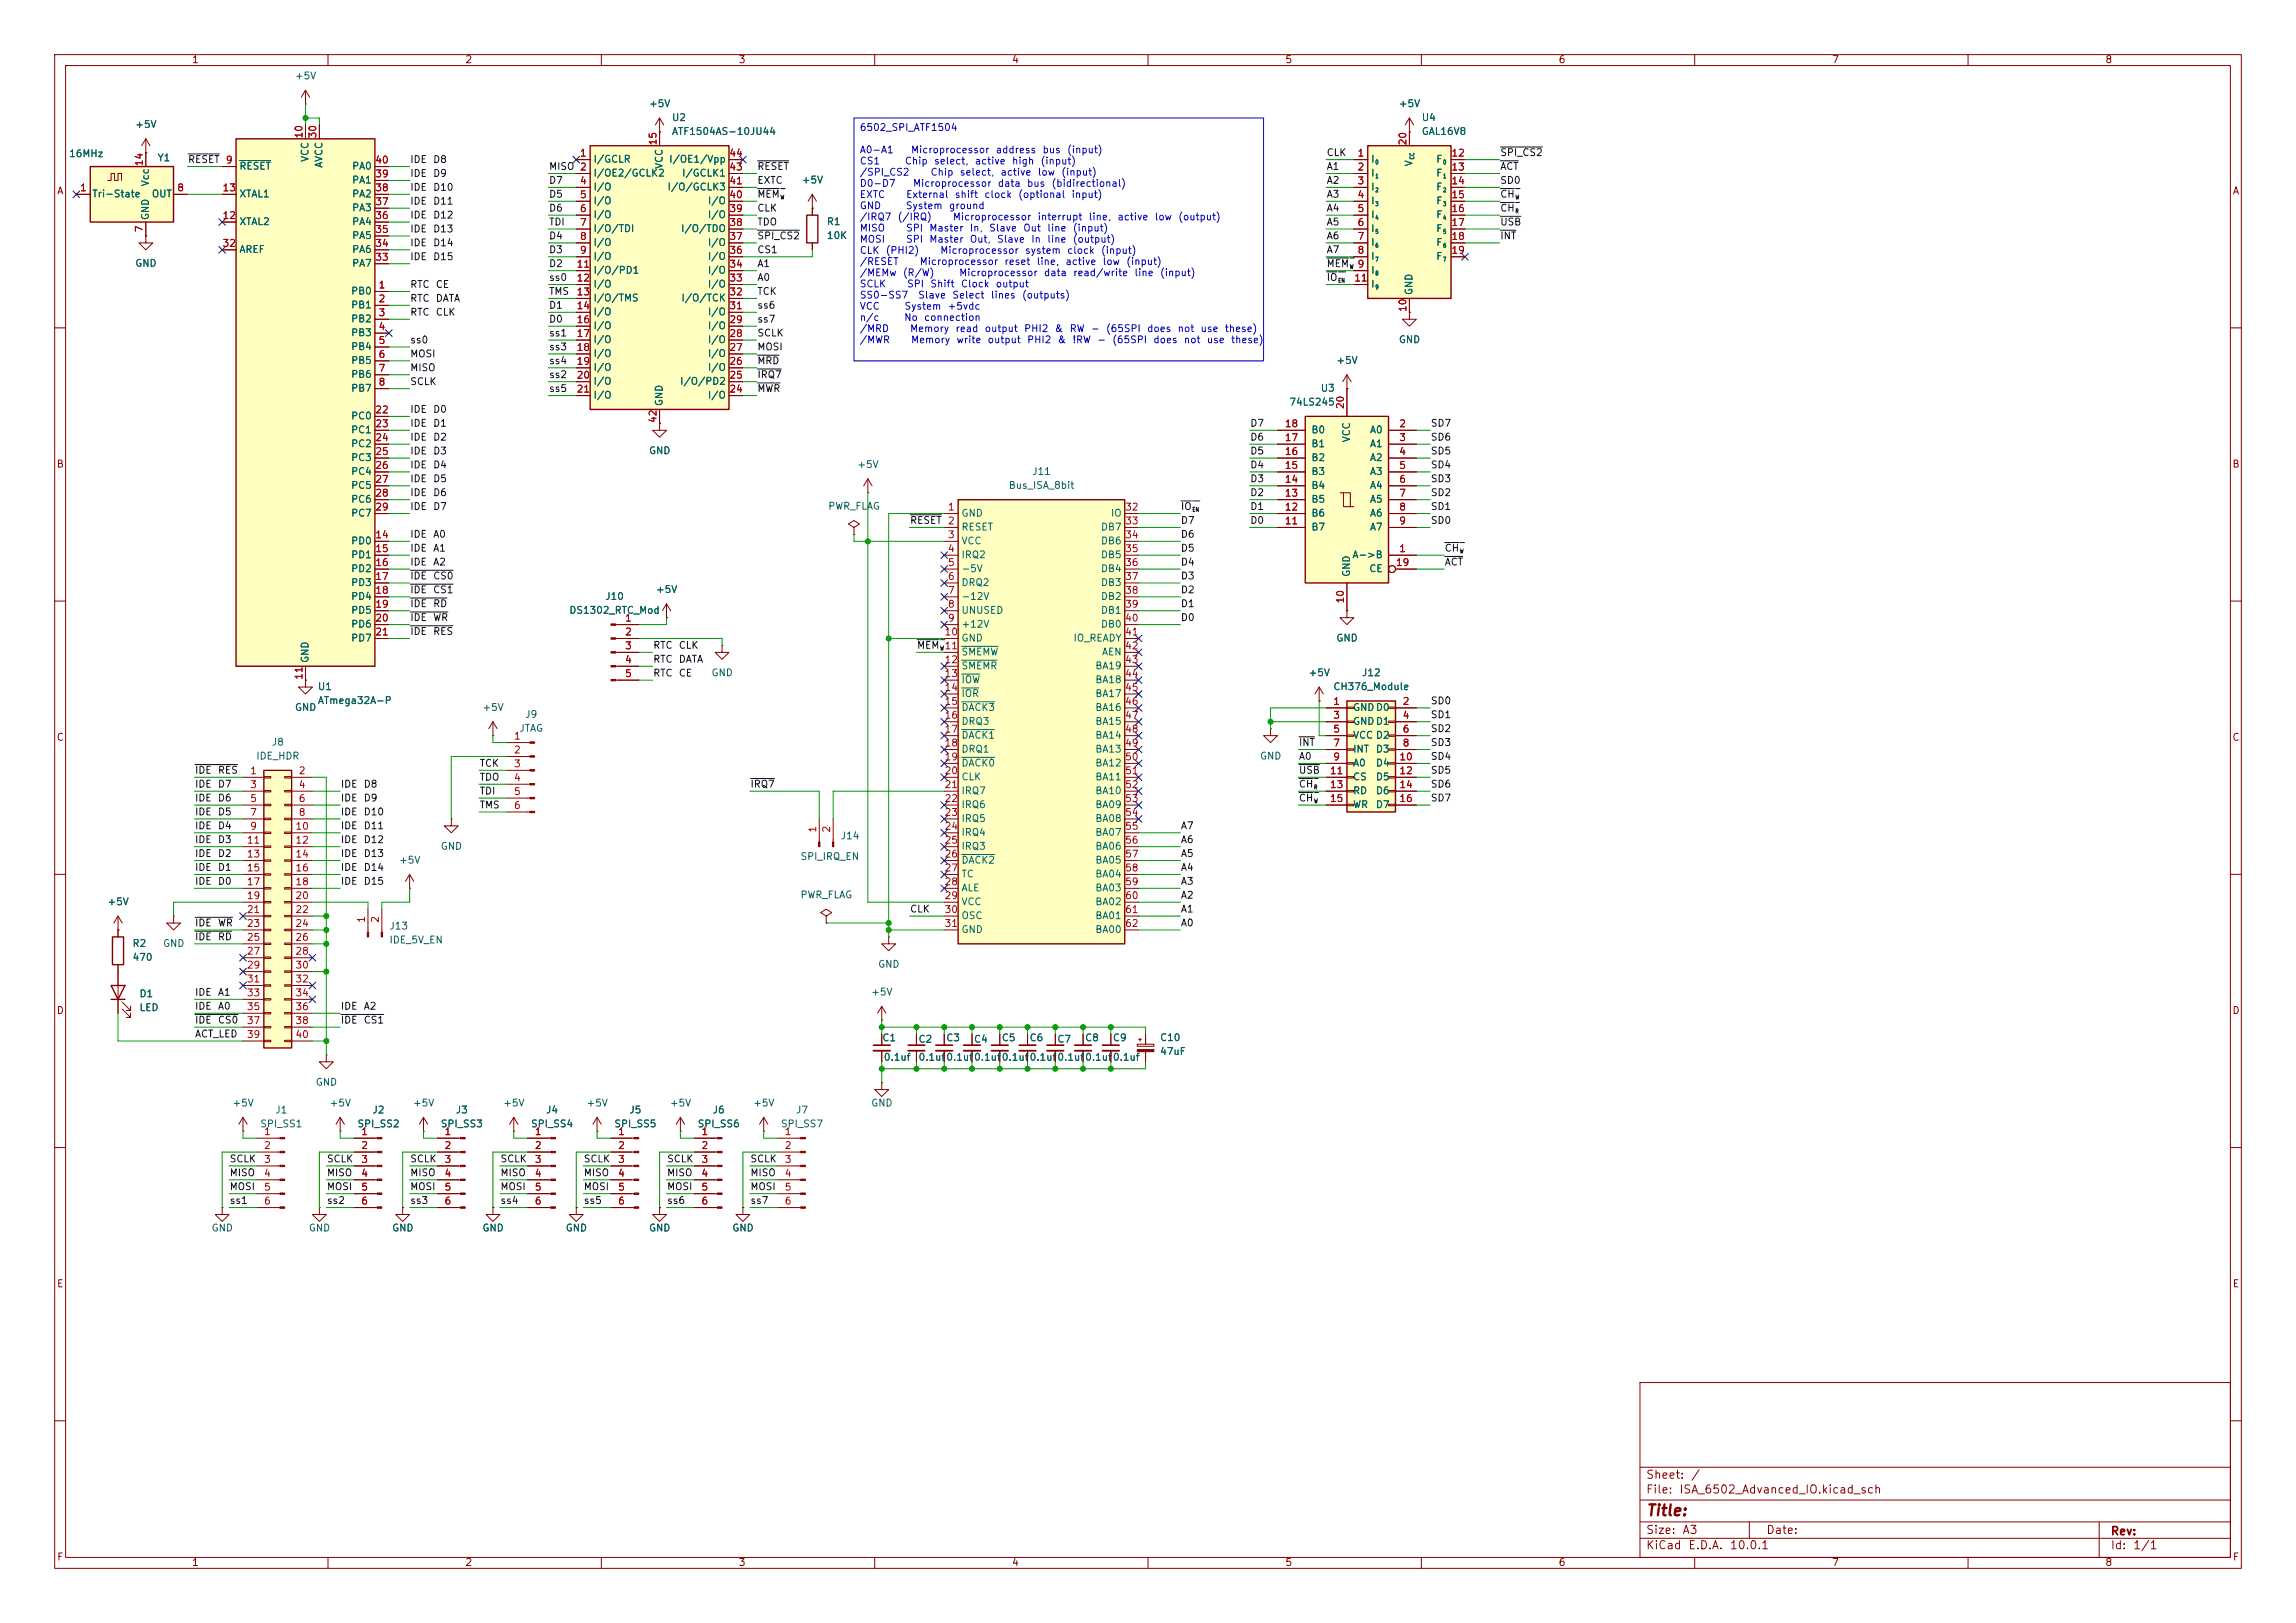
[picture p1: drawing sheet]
<svg xmlns="http://www.w3.org/2000/svg" width="420mm" height="297mm" viewBox="0 0 420 297" stroke-linecap="round" stroke-linejoin="round" font-family="sans-serif">
<defs><g id="words">
<text font-size="2" fill="#840000" x="301" y="277.9">Title:</text>
<g font-size="1.5" fill="#840000">
<text x="301" y="273.7">File:</text>
<text x="301" y="271">Sheet:</text>
<text x="307.1" y="273.7">ISA_6502_Advanced_IO.kicad_sch</text>
<text x="309.2" y="271">/</text>
<text x="301" y="281.1">Size:</text>
<text x="307.6" y="281.1">A3</text>
<text x="323" y="281.1">Date:</text>
<text x="386" y="281.3">Rev:</text>
<text x="301" y="283.9">KiCad</text>
<text x="308.7" y="283.9">E.D.A.</text>
<text x="316.3" y="283.9">10.0.1</text>
<text x="386" y="283.9">Id:</text>
<text x="390.1" y="283.9">1/1</text>
</g>
<g font-size="1.3" fill="#840000">
<text x="35" y="11.9">1</text>
<text x="85" y="11.9">2</text>
<text x="135" y="11.9">3</text>
<text x="185" y="11.9">4</text>
<text x="235" y="11.9">5</text>
<text x="285" y="11.9">6</text>
<text x="335" y="11.9">7</text>
<text x="385" y="11.9">8</text>
<text x="10.3" y="35.9">A</text>
<text x="408.3" y="35.9">A</text>
<text x="10.3" y="85.9">B</text>
<text x="408.2" y="85.9">B</text>
<text x="10.3" y="135.9">C</text>
<text x="408.2" y="135.9">C</text>
<text x="10.3" y="185.9">D</text>
<text x="408.2" y="185.9">D</text>
<text x="10.3" y="235.9">E</text>
<text x="408.3" y="235.9">E</text>
<text x="10.3" y="285.9">F</text>
<text x="35" y="286.9">1</text>
<text x="85" y="286.9">2</text>
<text x="135" y="286.9">3</text>
<text x="185" y="286.9">4</text>
<text x="235" y="286.9">5</text>
<text x="285" y="286.9">6</text>
<text x="335" y="286.9">7</text>
<text x="385" y="286.9">8</text>
<text x="408.3" y="285.9">F</text>
</g>
<g font-size="1.3" fill="#006464">
<text x="53.8" y="14.8">+5V</text>
<text x="24.6" y="23.7">+5V</text>
<text x="118.6" y="19.9">+5V</text>
<text x="122.8" y="22.5">U2</text>
<text x="255.8" y="19.9">+5V</text>
<text x="260" y="22.5">U4</text>
<text x="12.5" y="29.1">16MHz</text>
<text x="28.7" y="29.8">Y1</text>
<text x="56.7" y="29.7" transform="rotate(-90 56.7 29.7)">VCC</text>
<text x="122.8" y="25">ATF1504AS-10JU44</text>
<text x="260" y="25">GAL16V8</text>
<text x="27.5" y="34.2" transform="rotate(-90 27.5 34.2)">Vcc</text>
<text x="43.7" y="31.3">RESET</text>
<text x="59.3" y="30.8" transform="rotate(-90 59.3 30.8)">AVCC</text>
<text x="64.3" y="33.9">PA1</text>
<text x="64.3" y="31.3">PA0</text>
<text x="108.5" y="30.1">I/GCLR</text>
<text x="108.5" y="32.6">I/OE2/GCLK2</text>
<text x="108.5" y="35.2">I/O</text>
<text x="121.5" y="31" transform="rotate(-90 121.5 31)">VCC</text>
<text x="122" y="35.2">I/O/GCLK3</text>
<text x="122.3" y="30.1">I/OE1/Vpp</text>
<text x="124.7" y="32.6">I/GCLK1</text>
<text x="146.6" y="33.9">+5V</text>
<text x="250.7" y="30.1">I</text>
<text x="250.7" y="32.6">I</text>
<text x="250.7" y="35.2">I</text>
<text x="258.7" y="30.6" transform="rotate(-90 258.7 30.6)">V</text>
<text x="262.6" y="30.1">F</text>
<text x="262.6" y="32.6">F</text>
<text x="262.6" y="35.2">F</text>
<text x="16.8" y="36.4">Tri-State</text>
<text x="27.5" y="40.4" transform="rotate(-90 27.5 40.4)">GND</text>
<text x="27.7" y="36.4">OUT</text>
<text x="43.7" y="41.5">XTAL2</text>
<text x="43.7" y="36.4">XTAL1</text>
<text x="64.3" y="41.5">PA4</text>
<text x="64.3" y="39">PA3</text>
<text x="64.3" y="36.4">PA2</text>
<text x="108.5" y="37.7">I/O</text>
<text x="108.5" y="40.2">I/O</text>
<text x="129.4" y="40.2">I/O</text>
<text x="129.4" y="37.7">I/O</text>
<text x="151.1" y="41.5">R1</text>
<text x="250.7" y="37.7">I</text>
<text x="250.7" y="40.2">I</text>
<text x="262.6" y="37.7">F</text>
<text x="262.6" y="40.2">F</text>
<text x="43.7" y="46.6">AREF</text>
<text x="64.3" y="46.6">PA6</text>
<text x="64.3" y="44">PA5</text>
<text x="108.5" y="42.8">I/O/TDI</text>
<text x="108.5" y="45.3">I/O</text>
<text x="108.5" y="47.9">I/O</text>
<text x="124.5" y="42.8">I/O/TDO</text>
<text x="129.4" y="47.9">I/O</text>
<text x="129.4" y="45.3">I/O</text>
<text x="151.1" y="44">10K</text>
<text x="250.7" y="42.8">I</text>
<text x="250.7" y="45.3">I</text>
<text x="250.7" y="47.9">I</text>
<text x="262.6" y="42.8">F</text>
<text x="262.6" y="45.3">F</text>
<text x="262.6" y="47.9">F</text>
<text x="24.6" y="49.1">GND</text>
<text x="64.3" y="49.1">PA7</text>
<text x="108.5" y="50.4">I/O/PD1</text>
<text x="108.5" y="52.9">I/O</text>
<text x="129.4" y="52.9">I/O</text>
<text x="129.4" y="50.4">I/O</text>
<text x="250.7" y="50.4">I</text>
<text x="250.7" y="52.9">I</text>
<text x="64.1" y="54.2">PB0</text>
<text x="64.1" y="56.7">PB1</text>
<text x="64.1" y="59.3">PB2</text>
<text x="108.5" y="55.5">I/O/TMS</text>
<text x="108.5" y="58">I/O</text>
<text x="124.5" y="55.5">I/O/TCK</text>
<text x="129.4" y="58">I/O</text>
<text x="258.7" y="54.1" transform="rotate(-90 258.7 54.1)">GND</text>
<text x="64.1" y="61.8">PB3</text>
<text x="64.1" y="64.4">PB4</text>
<text x="108.5" y="60.6">I/O</text>
<text x="108.5" y="63.1">I/O</text>
<text x="108.5" y="65.6">I/O</text>
<text x="129.4" y="65.6">I/O</text>
<text x="129.4" y="63.1">I/O</text>
<text x="129.4" y="60.6">I/O</text>
<text x="255.8" y="63.1">GND</text>
<text x="64.1" y="66.9">PB5</text>
<text x="64.1" y="69.4">PB6</text>
<text x="64.1" y="72">PB7</text>
<text x="108.5" y="68.2">I/O</text>
<text x="108.5" y="70.7">I/O</text>
<text x="124.3" y="70.7">I/O/PD2</text>
<text x="129.4" y="68.2">I/O</text>
<text x="241.5" y="72">U3</text>
<text x="244.3" y="66.9">+5V</text>
<text x="64.1" y="77.1">PC0</text>
<text x="108.5" y="73.3">I/O</text>
<text x="121.5" y="74.4" transform="rotate(-90 121.5 74.4)">GND</text>
<text x="129.4" y="73.3">I/O</text>
<text x="235.7" y="74.5">74LS245</text>
<text x="64.1" y="79.6">PC1</text>
<text x="64.1" y="82.1">PC2</text>
<text x="118.6" y="83.4">GND</text>
<text x="239.8" y="82.1">B1</text>
<text x="239.8" y="79.6">B0</text>
<text x="247.2" y="81" transform="rotate(-90 247.2 81)">VCC</text>
<text x="250.5" y="79.6">A0</text>
<text x="250.5" y="82.1">A1</text>
<text x="64.1" y="84.7">PC3</text>
<text x="64.1" y="87.2">PC4</text>
<text x="64.1" y="89.8">PC5</text>
<text x="156.7" y="86">+5V</text>
<text x="184.4" y="89.8">Bus_ISA_8bit</text>
<text x="188.7" y="87.2">J11</text>
<text x="239.8" y="89.8">B4</text>
<text x="239.8" y="87.2">B3</text>
<text x="239.8" y="84.7">B2</text>
<text x="250.5" y="84.7">A2</text>
<text x="250.5" y="87.2">A3</text>
<text x="250.5" y="89.8">A4</text>
<text x="64.1" y="92.3">PC6</text>
<text x="64.1" y="94.8">PC7</text>
<text x="151.4" y="93.6">PWR_FLAG</text>
<text x="175.8" y="94.8">GND</text>
<text x="203.1" y="94.8">IO</text>
<text x="239.8" y="94.8">B6</text>
<text x="239.8" y="92.3">B5</text>
<text x="250.5" y="92.3">A5</text>
<text x="250.5" y="94.8">A6</text>
<text x="64.1" y="99.9">PD0</text>
<text x="175.8" y="97.4">RESET</text>
<text x="175.8" y="99.9">VCC</text>
<text x="201.3" y="97.4">DB7</text>
<text x="201.3" y="99.9">DB6</text>
<text x="239.8" y="97.4">B7</text>
<text x="250.5" y="97.4">A7</text>
<text x="64.1" y="102.5">PD1</text>
<text x="64.1" y="105">PD2</text>
<text x="64.1" y="107.5">PD3</text>
<text x="175.8" y="102.5">IRQ2</text>
<text x="175.8" y="105">-5V</text>
<text x="175.8" y="107.5">DRQ2</text>
<text x="201.3" y="102.5">DB5</text>
<text x="201.3" y="105">DB4</text>
<text x="201.3" y="107.5">DB3</text>
<text x="247.2" y="105.7" transform="rotate(-90 247.2 105.7)">GND</text>
<text x="247.3" y="102.5">A-&gt;B</text>
<text x="250.4" y="105">CE</text>
<text x="64.1" y="110.1">PD4</text>
<text x="64.1" y="112.6">PD5</text>
<text x="104" y="112.6">DS1302_RTC_Mod</text>
<text x="110.6" y="110.1">J10</text>
<text x="119.9" y="108.8">+5V</text>
<text x="175.8" y="110.1">-12V</text>
<text x="175.8" y="112.6">UNUSED</text>
<text x="201.3" y="110.1">DB2</text>
<text x="201.3" y="112.6">DB1</text>
<text x="64.1" y="115.2">PD6</text>
<text x="64.1" y="117.7">PD7</text>
<text x="175.8" y="115.2">+12V</text>
<text x="175.8" y="117.7">GND</text>
<text x="196.3" y="117.7">IO_READY</text>
<text x="201.3" y="115.2">DB0</text>
<text x="244.3" y="117.7">GND</text>
<text x="56.7" y="121.4" transform="rotate(-90 56.7 121.4)">GND</text>
<text x="130" y="124.1">GND</text>
<text x="175.8" y="120.2">SMEMW</text>
<text x="175.8" y="122.8">SMEMR</text>
<text x="175.8" y="125.3">IOW</text>
<text x="200.3" y="122.8">BA19</text>
<text x="200.3" y="125.3">BA18</text>
<text x="201.5" y="120.2">AEN</text>
<text x="239.3" y="124.1">+5V</text>
<text x="249" y="124.1">J12</text>
<text x="53.8" y="130.4">GND</text>
<text x="58" y="129.1">ATmega32A-P</text>
<text x="58" y="126.6">U1</text>
<text x="88.1" y="130.4">+5V</text>
<text x="96" y="131.7">J9</text>
<text x="175.8" y="127.9">IOR</text>
<text x="175.8" y="130.4">DACK3</text>
<text x="200.3" y="127.9">BA17</text>
<text x="200.3" y="130.4">BA16</text>
<text x="243.8" y="126.6">CH376_Module</text>
<text x="247.4" y="130.4">GNDD0</text>
<text x="49.6" y="136.8">J8</text>
<text x="94.9" y="134.2">JTAG</text>
<text x="175.8" y="132.9">DRQ3</text>
<text x="175.8" y="135.5">DACK1</text>
<text x="200.3" y="132.9">BA15</text>
<text x="200.3" y="135.5">BA14</text>
<text x="247.4" y="132.9">GNDD1</text>
<text x="247.4" y="135.5">VCC D2</text>
<text x="46.8" y="139.3">IDE_HDR</text>
<text x="175.8" y="138">DRQ1</text>
<text x="175.8" y="140.6">DACK0</text>
<text x="175.8" y="143.1">CLK</text>
<text x="200.3" y="138">BA13</text>
<text x="200.3" y="140.6">BA12</text>
<text x="200.3" y="143.1">BA11</text>
<text x="230.4" y="139.3">GND</text>
<text x="247.4" y="138">INT</text>
<text x="247.4" y="140.6">A0</text>
<text x="247.4" y="143.1">CS</text>
<text x="251.6" y="138">D3</text>
<text x="251.6" y="140.6">D4</text>
<text x="251.6" y="143.1">D5</text>
<text x="175.8" y="145.6">IRQ7</text>
<text x="175.8" y="148.2">IRQ6</text>
<text x="200.3" y="145.6">BA10</text>
<text x="200.3" y="148.2">BA09</text>
<text x="247.4" y="145.6">RD</text>
<text x="247.4" y="148.2">WR</text>
<text x="251.6" y="145.6">D6</text>
<text x="251.6" y="148.2">D7</text>
<text x="80.5" y="155.8">GND</text>
<text x="153.7" y="153.9">J14</text>
<text x="175.8" y="150.7">IRQ5</text>
<text x="175.8" y="153.3">IRQ4</text>
<text x="175.8" y="155.8">IRQ3</text>
<text x="200.3" y="150.7">BA08</text>
<text x="200.3" y="153.3">BA07</text>
<text x="200.3" y="155.8">BA06</text>
<text x="72.9" y="158.3">+5V</text>
<text x="146.3" y="157.7">SPI_IRQ_EN</text>
<text x="175.8" y="158.3">DACK2</text>
<text x="175.8" y="160.9">TC</text>
<text x="200.3" y="158.3">BA05</text>
<text x="200.3" y="160.9">BA04</text>
<text x="19.6" y="166">+5V</text>
<text x="146.3" y="164.7">PWR_FLAG</text>
<text x="175.8" y="163.4">ALE</text>
<text x="175.8" y="166">VCC</text>
<text x="200.3" y="163.4">BA03</text>
<text x="200.3" y="166">BA02</text>
<text x="24.1" y="173.6">R2</text>
<text x="29.7" y="173.6">GND</text>
<text x="71.1" y="170.4">J13</text>
<text x="71.1" y="172.9">IDE_5V_EN</text>
<text x="175.8" y="168.5">OSC</text>
<text x="175.8" y="171">GND</text>
<text x="200.3" y="168.5">BA01</text>
<text x="200.3" y="171">BA00</text>
<text x="24.1" y="176.1">470</text>
<text x="160.5" y="177.4">GND</text>
<text x="25.4" y="182.8">D1</text>
<text x="25.4" y="185.3">LED</text>
<text x="159.3" y="182.5">+5V</text>
<text x="161.3" y="190.9">C1</text>
<text x="167.9" y="191.1">C2</text>
<text x="173" y="190.9">C3</text>
<text x="178.1" y="191.1">C4</text>
<text x="183.1" y="190.9">C5</text>
<text x="188.2" y="190.9">C6</text>
<text x="193.3" y="191.1">C7</text>
<text x="198.4" y="190.9">C8</text>
<text x="203.5" y="190.9">C9</text>
<text x="212.1" y="190.8">C10</text>
<text x="161.6" y="194.4">0.1uf</text>
<text x="167.9" y="194.4">0.1uf0.1uf0.1uf0.1uf0.1uf0.1uf0.1uf0.1uf</text>
<text x="212.1" y="193.4">47uF</text>
<text x="42.4" y="202.8">+5V</text>
<text x="57.7" y="199">GND</text>
<text x="60.2" y="202.8">+5V</text>
<text x="75.4" y="202.8">+5V</text>
<text x="91.9" y="202.8">+5V</text>
<text x="107.2" y="202.8">+5V</text>
<text x="122.4" y="202.8">+5V</text>
<text x="137.7" y="202.8">+5V</text>
<text x="159.3" y="202.8">GND</text>
<text x="47.5" y="206.6">SPI_SS1</text>
<text x="50.2" y="204.1">J1</text>
<text x="65.3" y="206.6">SPI_SS2</text>
<text x="68" y="204.1">J2</text>
<text x="80.5" y="206.6">SPI_SS3</text>
<text x="83.3" y="204.1">J3</text>
<text x="97" y="206.6">SPI_SS4</text>
<text x="99.8" y="204.1">J4</text>
<text x="112.3" y="206.6">SPI_SS5</text>
<text x="115" y="204.1">J5</text>
<text x="127.5" y="206.6">SPI_SS6</text>
<text x="130.3" y="204.1">J6</text>
<text x="142.7" y="206.6">SPI_SS7</text>
<text x="145.5" y="204.1">J7</text>
<text x="38.6" y="225.7">GND</text>
<text x="56.4" y="225.7">GND</text>
<text x="71.6" y="225.7">GND</text>
<text x="88.1" y="225.7">GND</text>
<text x="103.4" y="225.7">GND</text>
<text x="118.6" y="225.7">GND</text>
<text x="133.9" y="225.7">GND</text>
</g>
<g font-size="1.3" fill="#a90000">
<text x="55.6" y="25.4" transform="rotate(-90 55.6 25.4)">10</text>
<text x="58.2" y="25.4" transform="rotate(-90 58.2 25.4)">30</text>
<text x="106" y="29">1</text>
<text x="120.4" y="26.7" transform="rotate(-90 120.4 26.7)">15</text>
<text x="133.3" y="29">44</text>
<text x="248.2" y="29">1</text>
<text x="257.6" y="26.7" transform="rotate(-90 257.6 26.7)">20</text>
<text x="265.4" y="29">12</text>
<text x="14.5" y="35.3">1</text>
<text x="26.4" y="30.5" transform="rotate(-90 26.4 30.5)">14</text>
<text x="32.3" y="35.3">8</text>
<text x="40.6" y="35.3">13</text>
<text x="41.2" y="30.2">9</text>
<text x="68.5" y="35.3">38</text>
<text x="68.5" y="32.8">39</text>
<text x="68.5" y="30.2">40</text>
<text x="106" y="34">4</text>
<text x="106" y="31.5">2</text>
<text x="133.3" y="34">41</text>
<text x="133.3" y="31.5">43</text>
<text x="248.2" y="31.5">2</text>
<text x="248.2" y="34">3</text>
<text x="265.4" y="31.5">13</text>
<text x="265.4" y="34">14</text>
<text x="40.6" y="40.4">12</text>
<text x="68.5" y="40.4">36</text>
<text x="68.5" y="37.8">37</text>
<text x="106" y="36.6">5</text>
<text x="106" y="39.1">6</text>
<text x="106" y="41.7">7</text>
<text x="133.3" y="41.7">38</text>
<text x="133.3" y="39.1">39</text>
<text x="133.3" y="36.6">40</text>
<text x="248.2" y="36.6">4</text>
<text x="248.2" y="39.1">5</text>
<text x="248.2" y="41.7">6</text>
<text x="265.4" y="36.6">15</text>
<text x="265.4" y="39.1">16</text>
<text x="265.4" y="41.7">17</text>
<text x="26.4" y="42.6" transform="rotate(-90 26.4 42.6)">7</text>
<text x="40.6" y="45.5">32</text>
<text x="68.5" y="45.5">34</text>
<text x="68.5" y="42.9">35</text>
<text x="106" y="44.2">8</text>
<text x="106" y="46.7">9</text>
<text x="133.3" y="46.7">36</text>
<text x="133.3" y="44.2">37</text>
<text x="248.2" y="44.2">7</text>
<text x="248.2" y="46.7">8</text>
<text x="265.4" y="44.2">18</text>
<text x="265.4" y="46.7">19</text>
<text x="68.5" y="48">33</text>
<text x="69.1" y="53.1">1</text>
<text x="105.4" y="49.3">11</text>
<text x="105.4" y="51.8">12</text>
<text x="133.3" y="51.8">33</text>
<text x="133.3" y="49.3">34</text>
<text x="247.6" y="51.8">11</text>
<text x="248.2" y="49.3">9</text>
<text x="69.1" y="55.6">2</text>
<text x="69.1" y="58.2">3</text>
<text x="105.4" y="54.4">13</text>
<text x="105.4" y="56.9">14</text>
<text x="105.4" y="59.4">16</text>
<text x="133.3" y="59.4">29</text>
<text x="133.3" y="56.9">31</text>
<text x="133.3" y="54.4">32</text>
<text x="257.6" y="57.2" transform="rotate(-90 257.6 57.2)">10</text>
<text x="69.1" y="60.7">4</text>
<text x="69.1" y="63.2">5</text>
<text x="69.1" y="65.8">6</text>
<text x="105.4" y="62">17</text>
<text x="105.4" y="64.5">18</text>
<text x="133.3" y="64.5">27</text>
<text x="133.3" y="62">28</text>
<text x="69.1" y="68.3">7</text>
<text x="69.1" y="70.9">8</text>
<text x="105.4" y="67.1">19</text>
<text x="105.4" y="69.6">20</text>
<text x="133.3" y="69.6">25</text>
<text x="133.3" y="67.1">26</text>
<text x="68.5" y="75.9">22</text>
<text x="105.4" y="72.1">21</text>
<text x="120.4" y="77.5" transform="rotate(-90 120.4 77.5)">42</text>
<text x="133.3" y="72.1">24</text>
<text x="246.1" y="75" transform="rotate(-90 246.1 75)">20</text>
<text x="68.5" y="78.5">23</text>
<text x="68.5" y="81">24</text>
<text x="68.5" y="83.6">25</text>
<text x="234.9" y="83.6">16</text>
<text x="234.9" y="81">17</text>
<text x="234.9" y="78.5">18</text>
<text x="255.8" y="78.5">2</text>
<text x="255.8" y="81">3</text>
<text x="255.8" y="83.6">4</text>
<text x="68.5" y="86.1">26</text>
<text x="68.5" y="88.6">27</text>
<text x="234.9" y="88.6">14</text>
<text x="234.9" y="86.1">15</text>
<text x="255.8" y="86.1">5</text>
<text x="255.8" y="88.6">6</text>
<text x="68.5" y="91.2">28</text>
<text x="68.5" y="93.7">29</text>
<text x="173.3" y="93.7">1</text>
<text x="205.7" y="93.7">32</text>
<text x="234.9" y="93.7">12</text>
<text x="234.9" y="91.2">13</text>
<text x="255.8" y="91.2">7</text>
<text x="255.8" y="93.7">8</text>
<text x="68.5" y="98.8">14</text>
<text x="68.5" y="101.3">15</text>
<text x="173.3" y="96.3">2</text>
<text x="173.3" y="98.8">3</text>
<text x="173.3" y="101.3">4</text>
<text x="205.7" y="96.3">33</text>
<text x="205.7" y="98.8">34</text>
<text x="205.7" y="101.3">35</text>
<text x="234.9" y="96.3">11</text>
<text x="255.8" y="101.3">1</text>
<text x="255.8" y="96.3">9</text>
<text x="68.5" y="103.9">16</text>
<text x="68.5" y="106.4">17</text>
<text x="173.3" y="103.9">5</text>
<text x="173.3" y="106.4">6</text>
<text x="205.7" y="103.9">36</text>
<text x="205.7" y="106.4">37</text>
<text x="255.2" y="103.9">19</text>
<text x="68.5" y="109">18</text>
<text x="68.5" y="111.5">19</text>
<text x="173.3" y="109">7</text>
<text x="173.3" y="111.5">8</text>
<text x="205.7" y="109">38</text>
<text x="205.7" y="111.5">39</text>
<text x="246.1" y="110.5" transform="rotate(-90 246.1 110.5)">10</text>
<text x="68.5" y="114">20</text>
<text x="68.5" y="116.6">21</text>
<text x="114.2" y="114">1</text>
<text x="114.2" y="116.6">2</text>
<text x="114.2" y="119.1">3</text>
<text x="172.7" y="116.6">10</text>
<text x="173.3" y="114">9</text>
<text x="205.7" y="114">40</text>
<text x="205.7" y="116.6">41</text>
<text x="205.7" y="119.1">42</text>
<text x="55.6" y="124.5" transform="rotate(-90 55.6 124.5)">11</text>
<text x="114.2" y="121.7">4</text>
<text x="114.2" y="124.2">5</text>
<text x="172.7" y="121.7">12</text>
<text x="172.7" y="124.2">13</text>
<text x="205.7" y="121.7">43</text>
<text x="205.7" y="124.2">44</text>
<text x="172.7" y="126.7">14</text>
<text x="172.7" y="129.3">15</text>
<text x="172.7" y="131.8">16</text>
<text x="205.7" y="126.7">45</text>
<text x="205.7" y="129.3">46</text>
<text x="205.7" y="131.8">47</text>
<text x="243.8" y="129.3">1</text>
<text x="243.8" y="131.8">3</text>
<text x="256.5" y="129.3">2</text>
<text x="256.5" y="131.8">4</text>
<text x="93.9" y="135.6">1</text>
<text x="172.7" y="134.4">17</text>
<text x="172.7" y="136.9">18</text>
<text x="205.7" y="134.4">48</text>
<text x="205.7" y="136.9">49</text>
<text x="243.8" y="134.4">5</text>
<text x="243.8" y="136.9">7</text>
<text x="256.5" y="134.4">6</text>
<text x="256.5" y="136.9">8</text>
<text x="45.6" y="142">1</text>
<text x="54.5" y="142">2</text>
<text x="93.9" y="138.2">2</text>
<text x="93.9" y="140.7">3</text>
<text x="93.9" y="143.3">4</text>
<text x="172.7" y="139.4">19</text>
<text x="172.7" y="142">20</text>
<text x="205.7" y="139.4">50</text>
<text x="205.7" y="142">51</text>
<text x="243.2" y="142">11</text>
<text x="243.8" y="139.4">9</text>
<text x="255.9" y="139.4">10</text>
<text x="255.9" y="142">12</text>
<text x="45.6" y="144.5">3</text>
<text x="45.6" y="147.1">5</text>
<text x="45.6" y="149.6">7</text>
<text x="54.5" y="144.5">4</text>
<text x="54.5" y="147.1">6</text>
<text x="54.5" y="149.6">8</text>
<text x="93.9" y="145.8">5</text>
<text x="93.9" y="148.3">6</text>
<text x="172.7" y="144.5">21</text>
<text x="172.7" y="147.1">22</text>
<text x="172.7" y="149.6">23</text>
<text x="205.7" y="144.5">52</text>
<text x="205.7" y="147.1">53</text>
<text x="205.7" y="149.6">54</text>
<text x="243.2" y="144.5">13</text>
<text x="243.2" y="147.1">15</text>
<text x="255.9" y="144.5">14</text>
<text x="255.9" y="147.1">16</text>
<text x="45" y="154.7">11</text>
<text x="45.6" y="152.1">9</text>
<text x="53.9" y="152.1">10</text>
<text x="53.9" y="154.7">12</text>
<text x="149.6" y="152.5" transform="rotate(-90 149.6 152.5)">1</text>
<text x="152.1" y="152.5" transform="rotate(-90 152.1 152.5)">2</text>
<text x="172.7" y="152.1">24</text>
<text x="172.7" y="154.7">25</text>
<text x="205.7" y="152.1">55</text>
<text x="205.7" y="154.7">56</text>
<text x="45" y="157.2">13</text>
<text x="45" y="159.8">15</text>
<text x="53.9" y="157.2">14</text>
<text x="53.9" y="159.8">16</text>
<text x="172.7" y="157.2">26</text>
<text x="172.7" y="159.8">27</text>
<text x="205.7" y="157.2">57</text>
<text x="205.7" y="159.8">58</text>
<text x="45" y="162.3">17</text>
<text x="45" y="164.8">19</text>
<text x="45" y="167.4">21</text>
<text x="53.9" y="162.3">18</text>
<text x="53.9" y="164.8">20</text>
<text x="53.9" y="167.4">22</text>
<text x="172.7" y="162.3">28</text>
<text x="172.7" y="164.8">29</text>
<text x="172.7" y="167.4">30</text>
<text x="205.7" y="162.3">59</text>
<text x="205.7" y="164.8">60</text>
<text x="205.7" y="167.4">61</text>
<text x="45" y="169.9">23</text>
<text x="45" y="172.5">25</text>
<text x="53.9" y="169.9">24</text>
<text x="53.9" y="172.5">26</text>
<text x="67.1" y="169" transform="rotate(-90 67.1 169)">1</text>
<text x="69.6" y="169" transform="rotate(-90 69.6 169)">2</text>
<text x="172.7" y="169.9">31</text>
<text x="205.7" y="169.9">62</text>
<text x="45" y="175">27</text>
<text x="45" y="177.5">29</text>
<text x="53.9" y="175">28</text>
<text x="53.9" y="177.5">30</text>
<text x="45" y="180.1">31</text>
<text x="45" y="182.6">33</text>
<text x="45" y="185.2">35</text>
<text x="53.9" y="180.1">32</text>
<text x="53.9" y="182.6">34</text>
<text x="53.9" y="185.2">36</text>
<text x="45" y="187.7">37</text>
<text x="45" y="190.2">39</text>
<text x="53.9" y="187.7">38</text>
<text x="53.9" y="190.2">40</text>
<text x="48.2" y="208">1</text>
<text x="66" y="208">1</text>
<text x="81.2" y="208">1</text>
<text x="97.7" y="208">1</text>
<text x="113" y="208">1</text>
<text x="128.2" y="208">1</text>
<text x="143.4" y="208">1</text>
<text x="48.2" y="210.6">2</text>
<text x="48.2" y="213.1">3</text>
<text x="48.2" y="215.6">4</text>
<text x="66" y="210.6">2</text>
<text x="66" y="213.1">3</text>
<text x="66" y="215.6">4</text>
<text x="81.2" y="210.6">2</text>
<text x="81.2" y="213.1">3</text>
<text x="81.2" y="215.6">4</text>
<text x="97.7" y="210.6">2</text>
<text x="97.7" y="213.1">3</text>
<text x="97.7" y="215.6">4</text>
<text x="113" y="210.6">2</text>
<text x="113" y="213.1">3</text>
<text x="113" y="215.6">4</text>
<text x="128.2" y="210.6">2</text>
<text x="128.2" y="213.1">3</text>
<text x="128.2" y="215.6">4</text>
<text x="143.4" y="210.6">2</text>
<text x="143.4" y="213.1">3</text>
<text x="143.4" y="215.6">4</text>
<text x="48.2" y="218.2">5</text>
<text x="48.2" y="220.7">6</text>
<text x="66" y="218.2">5</text>
<text x="66" y="220.7">6</text>
<text x="81.2" y="218.2">5</text>
<text x="81.2" y="220.7">6</text>
<text x="97.7" y="218.2">5</text>
<text x="97.7" y="220.7">6</text>
<text x="113" y="218.2">5</text>
<text x="113" y="220.7">6</text>
<text x="128.2" y="218.2">5</text>
<text x="128.2" y="220.7">6</text>
<text x="143.4" y="218.2">5</text>
<text x="143.4" y="220.7">6</text>
</g>
<g font-size="1.3" fill="#0000c2">
<text x="157.2" y="24.3">6502_SPI_ATF1504</text>
<text x="157.2" y="28.4">A0-A1</text>
<text x="166.5" y="28.4">Microprocessor</text>
<text x="182" y="28.4">address</text>
<text x="190.6" y="28.4">bus</text>
<text x="195.1" y="28.4">(input)</text>
<text x="157.2" y="30.4">CS1</text>
<text x="157.2" y="32.4">/SPI_CS2</text>
<text x="157.2" y="34.5">D0-D7</text>
<text x="165.4" y="30.4">Chip</text>
<text x="166.9" y="34.5">Microprocessor</text>
<text x="170.1" y="32.4">Chip</text>
<text x="170.7" y="30.4">select,</text>
<text x="175.5" y="32.4">select,</text>
<text x="178.2" y="30.4">active</text>
<text x="182.4" y="34.5">data</text>
<text x="182.9" y="32.4">active</text>
<text x="185" y="30.4">high</text>
<text x="187.7" y="34.5">bus</text>
<text x="189.7" y="32.4">low</text>
<text x="190.2" y="30.4">(input)</text>
<text x="192.2" y="34.5">(bidirectional)</text>
<text x="194" y="32.4">(input)</text>
<text x="157.2" y="36.5">EXTC</text>
<text x="157.2" y="38.6">GND</text>
<text x="157.2" y="40.6">/IRQ7</text>
<text x="164.1" y="40.6">(/IRQ)</text>
<text x="165.6" y="38.6">System</text>
<text x="165.6" y="36.5">External</text>
<text x="173.5" y="38.6">ground</text>
<text x="174.2" y="40.6">Microprocessor</text>
<text x="174.5" y="36.5">shift</text>
<text x="179.9" y="36.5">clock</text>
<text x="186.1" y="36.5">(optional</text>
<text x="189.7" y="40.6">interrupt</text>
<text x="195.9" y="36.5">input)</text>
<text x="199" y="40.6">line,</text>
<text x="204.3" y="40.6">active</text>
<text x="211.1" y="40.6">low</text>
<text x="215.4" y="40.6">(output)</text>
<text x="157.2" y="42.7">MISO</text>
<text x="157.2" y="44.7">MOSI</text>
<text x="157.2" y="46.8">CLK</text>
<text x="161.9" y="46.8">(PHI2)</text>
<text x="165.6" y="42.7">SPI</text>
<text x="165.6" y="44.7">SPI</text>
<text x="169.9" y="42.7">Master</text>
<text x="169.9" y="44.7">Master</text>
<text x="171.9" y="46.8">Microprocessor</text>
<text x="177.3" y="42.7">In,</text>
<text x="177.3" y="44.7">Out,</text>
<text x="180.8" y="42.7">Slave</text>
<text x="182.3" y="44.7">Slave</text>
<text x="187.1" y="42.7">Out</text>
<text x="187.4" y="46.8">system</text>
<text x="188.5" y="44.7">In</text>
<text x="191.4" y="42.7">line</text>
<text x="191.4" y="44.7">line</text>
<text x="195.1" y="46.8">clock</text>
<text x="196.1" y="42.7">(input)</text>
<text x="196.1" y="44.7">(output)</text>
<text x="201.3" y="46.8">(input)</text>
<text x="157.2" y="48.8">/RESET</text>
<text x="157.2" y="50.8">/MEMw</text>
<text x="157.2" y="52.9">SCLK</text>
<text x="165" y="50.8">(R/W)</text>
<text x="165.8" y="52.9">SPI</text>
<text x="168.1" y="48.8">Microprocessor</text>
<text x="170.1" y="52.9">Shift</text>
<text x="175.3" y="50.8">Microprocessor</text>
<text x="175.7" y="52.9">Clock</text>
<text x="182" y="52.9">output</text>
<text x="183.6" y="48.8">reset</text>
<text x="189.5" y="48.8">line,</text>
<text x="190.8" y="50.8">data</text>
<text x="194.8" y="48.8">active</text>
<text x="196.2" y="50.8">read/write</text>
<text x="201.6" y="48.8">low</text>
<text x="205.9" y="48.8">(input)</text>
<text x="207.4" y="50.8">line</text>
<text x="212.1" y="50.8">(input)</text>
<text x="157.2" y="54.9">SS0-SS7</text>
<text x="157.2" y="57">VCC</text>
<text x="157.2" y="59">n/c</text>
<text x="165.3" y="59">No</text>
<text x="165.3" y="57">System</text>
<text x="167.8" y="54.9">Slave</text>
<text x="168.9" y="59">connection</text>
<text x="173.2" y="57">+5vdc</text>
<text x="174.1" y="54.9">Select</text>
<text x="181.1" y="54.9">lines</text>
<text x="186.8" y="54.9">(outputs)</text>
<text x="157.2" y="61.1">/MRD</text>
<text x="157.2" y="63.1">/MWR</text>
<text x="166.4" y="61.1">Memory</text>
<text x="166.5" y="63.1">Memory</text>
<text x="174.7" y="61.1">read</text>
<text x="174.8" y="63.1">write</text>
<text x="180" y="61.1">output</text>
<text x="180.6" y="63.1">output</text>
<text x="187.2" y="61.1">PHI2</text>
<text x="187.8" y="63.1">PHI2</text>
<text x="192.8" y="61.1">&amp;</text>
<text x="193.4" y="63.1">&amp;</text>
<text x="195.6" y="61.1">RW</text>
<text x="196.1" y="63.1">!RW</text>
<text x="199.4" y="61.1">-</text>
<text x="200.6" y="63.1">-</text>
<text x="202.2" y="61.1">(65SPI</text>
<text x="203.3" y="63.1">(65SPI</text>
<text x="209.7" y="61.1">does</text>
<text x="210.9" y="63.1">does</text>
<text x="215.3" y="61.1">not</text>
<text x="216.4" y="63.1">not</text>
<text x="219.5" y="61.1">use</text>
<text x="220.6" y="63.1">use</text>
<text x="223.9" y="61.1">these)</text>
<text x="225.1" y="63.1">these)</text>
</g>
<g font-size="1.3" fill="#0f0f0f">
<text x="242.6" y="28.9">CLK</text>
<text x="274.3" y="28.9">SPI_CS2</text>
<text x="34.3" y="30.1">RESET</text>
<text x="74.9" y="32.7">IDE</text>
<text x="74.9" y="30.1">IDE</text>
<text x="74.9" y="35.2">IDE</text>
<text x="79.1" y="32.7">D9</text>
<text x="79.1" y="30.1">D8</text>
<text x="79.1" y="35.2">D10</text>
<text x="100.3" y="33.9">D7</text>
<text x="100.3" y="31.4">MISO 2</text>
<text x="138.4" y="31.4">RESET</text>
<text x="138.4" y="33.9">EXTC</text>
<text x="242.6" y="31.4">A1</text>
<text x="242.6" y="33.9">A2</text>
<text x="274.3" y="33.9">SD0</text>
<text x="274.3" y="31.4">ACT</text>
<text x="74.9" y="37.8">IDE</text>
<text x="74.9" y="40.3">IDE</text>
<text x="79.1" y="37.8">D11</text>
<text x="79.1" y="40.3">D12</text>
<text x="100.3" y="39">D6</text>
<text x="100.3" y="36.5">D5</text>
<text x="100.3" y="41.6">TDI</text>
<text x="138.4" y="36.5">MEM</text>
<text x="138.4" y="39">CLK</text>
<text x="138.4" y="41.6">TDO</text>
<text x="242.6" y="41.6">A5</text>
<text x="242.6" y="39">A4</text>
<text x="242.6" y="36.5">A3</text>
<text x="274.3" y="41.6">USB</text>
<text x="274.3" y="39">CH</text>
<text x="274.3" y="36.5">CH</text>
<text x="74.9" y="42.8">IDE</text>
<text x="74.9" y="47.9">IDE</text>
<text x="74.9" y="45.4">IDE</text>
<text x="79.1" y="42.8">D13</text>
<text x="79.1" y="47.9">D15</text>
<text x="79.1" y="45.4">D14</text>
<text x="100.3" y="46.6">D3</text>
<text x="100.3" y="44.1">D4</text>
<text x="138.4" y="46.6">CS1</text>
<text x="138.4" y="44.1">SPI_CS2</text>
<text x="242.6" y="44.1">A6</text>
<text x="242.6" y="46.6">A7</text>
<text x="274.3" y="44.1">INT</text>
<text x="74.9" y="53">RTC</text>
<text x="79.6" y="53">CE</text>
<text x="100.3" y="51.7">ss0</text>
<text x="100.3" y="49.2">D2</text>
<text x="138.4" y="51.7">A0</text>
<text x="138.4" y="49.2">A1</text>
<text x="242.6" y="51.7">IO</text>
<text x="242.6" y="49.2">MEM</text>
<text x="74.9" y="55.5">RTC</text>
<text x="74.9" y="58.1">RTC</text>
<text x="79.6" y="55.5">DATA</text>
<text x="79.6" y="58.1">CLK</text>
<text x="100.3" y="59.3">D0</text>
<text x="100.3" y="54.3">TMS</text>
<text x="100.3" y="56.8">D1</text>
<text x="138.4" y="54.3">TCK</text>
<text x="138.4" y="59.3">ss7</text>
<text x="138.4" y="56.8">ss6</text>
<text x="74.9" y="63.2">ss0</text>
<text x="74.9" y="65.7">MOSI</text>
<text x="100.3" y="61.9">ss1</text>
<text x="100.3" y="64.4">ss3</text>
<text x="138.4" y="61.9">SCLK</text>
<text x="138.4" y="64.4">MOSI</text>
<text x="74.9" y="68.2">MISO</text>
<text x="74.9" y="70.8">SCLK</text>
<text x="100.3" y="69.5">ss2</text>
<text x="100.3" y="67">ss4</text>
<text x="138.4" y="69.5">IRQ7</text>
<text x="138.4" y="67">MRD</text>
<text x="74.9" y="75.9">IDE</text>
<text x="79.1" y="75.9">D0</text>
<text x="100.3" y="72">ss5</text>
<text x="138.4" y="72">MWR</text>
<text x="74.9" y="83.5">IDE</text>
<text x="74.9" y="80.9">IDE</text>
<text x="74.9" y="78.4">IDE</text>
<text x="79.1" y="83.5">D3</text>
<text x="79.1" y="80.9">D2</text>
<text x="79.1" y="78.4">D1</text>
<text x="228.6" y="78.4">D7</text>
<text x="228.6" y="80.9">D6</text>
<text x="228.6" y="83.5">D5</text>
<text x="261.6" y="78.4">SD7</text>
<text x="261.6" y="83.5">SD5</text>
<text x="261.6" y="80.9">SD6</text>
<text x="74.9" y="88.6">IDE</text>
<text x="74.9" y="86">IDE</text>
<text x="79.1" y="88.6">D5</text>
<text x="79.1" y="86">D4</text>
<text x="228.6" y="88.6">D3</text>
<text x="228.6" y="86">D4</text>
<text x="261.6" y="88.6">SD3</text>
<text x="261.6" y="86">SD4</text>
<text x="74.9" y="93.6">IDE</text>
<text x="74.9" y="91.1">IDE</text>
<text x="79.1" y="93.6">D7</text>
<text x="79.1" y="91.1">D6</text>
<text x="215.9" y="93.6">IO</text>
<text x="228.6" y="93.6">D1</text>
<text x="228.6" y="91.1">D2</text>
<text x="261.6" y="91.1">SD2</text>
<text x="261.6" y="93.6">SD1</text>
<text x="74.9" y="101.3">IDE</text>
<text x="74.9" y="98.7">IDE</text>
<text x="79.1" y="101.3">A1</text>
<text x="79.1" y="98.7">A0</text>
<text x="166.4" y="96.2">RESET</text>
<text x="215.9" y="101.3">D5</text>
<text x="215.9" y="98.7">D6</text>
<text x="215.9" y="96.2">D7</text>
<text x="228.6" y="96.2">D0</text>
<text x="261.6" y="96.2">SD0</text>
<text x="264.2" y="101.3">CH</text>
<text x="74.9" y="106.3">IDE</text>
<text x="74.9" y="103.8">IDE</text>
<text x="79.1" y="106.3">CS0</text>
<text x="79.1" y="103.8">A2</text>
<text x="215.9" y="106.3">D3</text>
<text x="215.9" y="103.8">D4</text>
<text x="264.2" y="103.8">ACT</text>
<text x="74.9" y="108.9">IDE</text>
<text x="74.9" y="111.4">IDE</text>
<text x="74.9" y="114">IDE</text>
<text x="79.1" y="108.9">CS1</text>
<text x="79.1" y="111.4">RD</text>
<text x="79.1" y="114">WR</text>
<text x="215.9" y="114">D0</text>
<text x="215.9" y="111.4">D1</text>
<text x="215.9" y="108.9">D2</text>
<text x="74.9" y="116.5">IDE</text>
<text x="79.1" y="116.5">RES</text>
<text x="119.4" y="119">RTC</text>
<text x="124.1" y="119">CLK</text>
<text x="167.6" y="119">MEM 11</text>
<text x="119.4" y="121.6">RTC</text>
<text x="119.4" y="124.1">RTC</text>
<text x="124.1" y="121.6">DATA</text>
<text x="124.1" y="124.1">CE</text>
<text x="261.6" y="129.2">SD0</text>
<text x="261.6" y="131.7">SD1</text>
<text x="237.5" y="136.8">INT</text>
<text x="261.6" y="134.3">SD2</text>
<text x="261.6" y="136.8">SD3</text>
<text x="35.6" y="141.9">IDE</text>
<text x="39.8" y="141.9">RES</text>
<text x="87.6" y="143.2">TDO</text>
<text x="87.6" y="140.6">TCK</text>
<text x="237.5" y="141.9">USB</text>
<text x="237.5" y="139.4">A0</text>
<text x="261.6" y="139.4">SD4</text>
<text x="261.6" y="141.9">SD5</text>
<text x="35.6" y="149.5">IDE</text>
<text x="35.6" y="144.4">IDE</text>
<text x="35.6" y="147">IDE</text>
<text x="39.8" y="149.5">D5</text>
<text x="39.8" y="144.4">D7</text>
<text x="39.8" y="147">D6</text>
<text x="62.2" y="144.4">IDE</text>
<text x="62.2" y="149.5">IDE</text>
<text x="62.2" y="147">IDE</text>
<text x="66.4" y="144.4">D8</text>
<text x="66.4" y="149.5">D10</text>
<text x="66.4" y="147">D9</text>
<text x="87.6" y="148.2">TMS</text>
<text x="87.6" y="145.7">TDI</text>
<text x="137.2" y="144.4">IRQ7</text>
<text x="237.5" y="147">CH</text>
<text x="237.5" y="144.4">CH</text>
<text x="261.6" y="144.4">SD6</text>
<text x="261.6" y="147">SD7</text>
<text x="35.6" y="152.1">IDE</text>
<text x="35.6" y="154.6">IDE</text>
<text x="39.8" y="152.1">D4</text>
<text x="39.8" y="154.6">D3</text>
<text x="62.2" y="154.6">IDE</text>
<text x="62.2" y="152.1">IDE</text>
<text x="66.4" y="154.6">D12</text>
<text x="66.4" y="152.1">D11</text>
<text x="215.9" y="154.6">A6</text>
<text x="215.9" y="152.1">A7</text>
<text x="35.6" y="157.1">IDE</text>
<text x="35.6" y="159.7">IDE</text>
<text x="39.8" y="157.1">D2</text>
<text x="39.8" y="159.7">D1</text>
<text x="62.2" y="159.7">IDE</text>
<text x="62.2" y="157.1">IDE</text>
<text x="66.4" y="159.7">D14</text>
<text x="66.4" y="157.1">D13</text>
<text x="215.9" y="159.7">A4</text>
<text x="215.9" y="157.1">A5</text>
<text x="35.6" y="162.2">IDE</text>
<text x="39.8" y="162.2">D0</text>
<text x="62.2" y="162.2">IDE</text>
<text x="66.4" y="162.2">D15</text>
<text x="166.4" y="167.3">CLK</text>
<text x="215.9" y="162.2">A3</text>
<text x="215.9" y="167.3">A1</text>
<text x="215.9" y="164.8">A2</text>
<text x="35.6" y="172.4">IDE</text>
<text x="35.6" y="169.8">IDE</text>
<text x="39.8" y="172.4">RD</text>
<text x="39.8" y="169.8">WR</text>
<text x="215.9" y="169.8">A0</text>
<text x="35.6" y="185.1">IDE</text>
<text x="35.6" y="182.5">IDE</text>
<text x="39.8" y="185.1">A0</text>
<text x="39.8" y="182.5">A1</text>
<text x="62.2" y="185.1">IDE</text>
<text x="66.4" y="185.1">A2</text>
<text x="35.6" y="190.2">ACT_LED</text>
<text x="35.6" y="187.6">IDE</text>
<text x="39.8" y="187.6">CS0</text>
<text x="62.2" y="187.6">IDE</text>
<text x="66.4" y="187.6">CS1</text>
<text x="41.9" y="215.6">MISO</text>
<text x="41.9" y="213">SCLK</text>
<text x="59.7" y="215.6">MISO</text>
<text x="59.7" y="213">SCLK</text>
<text x="74.9" y="213">SCLK</text>
<text x="74.9" y="215.6">MISO</text>
<text x="91.4" y="215.6">MISO</text>
<text x="91.4" y="213">SCLK</text>
<text x="106.7" y="215.6">MISO</text>
<text x="106.7" y="213">SCLK</text>
<text x="121.9" y="215.6">MISO</text>
<text x="121.9" y="213">SCLK</text>
<text x="137.2" y="215.6">MISO</text>
<text x="137.2" y="213">SCLK</text>
<text x="41.9" y="218.1">MOSI</text>
<text x="41.9" y="220.6">ss1</text>
<text x="59.7" y="220.6">ss2</text>
<text x="59.7" y="218.1">MOSI</text>
<text x="74.9" y="220.6">ss3</text>
<text x="74.9" y="218.1">MOSI</text>
<text x="91.4" y="220.6">ss4</text>
<text x="91.4" y="218.1">MOSI</text>
<text x="106.7" y="220.6">ss5</text>
<text x="106.7" y="218.1">MOSI</text>
<text x="121.9" y="218.1">MOSI</text>
<text x="121.9" y="220.6">ss6</text>
<text x="137.2" y="218.1">MOSI</text>
<text x="137.2" y="220.6">ss7</text>
</g>
<g font-size=".8" fill="#006464">
<text x="258.9" y="29.3" transform="rotate(-90 258.9 29.3)">CC</text>
<text x="251.5" y="30.3">0</text>
<text x="251.5" y="32.8">1</text>
<text x="251.5" y="35.3">2</text>
<text x="263.9" y="30.3">0</text>
<text x="263.9" y="32.8">1</text>
<text x="263.9" y="35.3">2</text>
<text x="251.5" y="37.9">3</text>
<text x="251.5" y="40.4">4</text>
<text x="263.9" y="37.9">3</text>
<text x="263.9" y="40.4">4</text>
<text x="251.5" y="43">5</text>
<text x="251.5" y="45.5">6</text>
<text x="263.9" y="43">5</text>
<text x="263.9" y="45.5">6</text>
<text x="251.5" y="48">7</text>
<text x="251.5" y="50.6">8</text>
<text x="251.5" y="53.1">9</text>
<text x="263.9" y="48">7</text>
</g>
<g font-size=".8" fill="#0f0f0f">
<text x="142.7" y="36.7">W</text>
<text x="277.1" y="39.2">R</text>
<text x="277.1" y="36.7">W</text>
<text x="244.7" y="51.9">EN</text>
<text x="246.8" y="49.4">W</text>
<text x="218" y="93.8">EN</text>
<text x="267" y="101.4">W</text>
<text x="171.9" y="119.2">W</text>
<text x="240.3" y="147.2">W</text>
<text x="240.3" y="144.6">R</text>
</g>
</g></defs>
<g fill="none" stroke="#840000" stroke-width=".18">
<path d="M10 10h400v277h-400zM12 12h396v273h-396zM60 10v2M110 10v2M160 10v2M210 10v2M260 10v2M310 10v2M360 10v2M10 60h2M408 60h2M156.2 96.5l1-.6-1-.6-1 .6 1 .6v1.3"/>
<path d="M156.2 97.8h.1M10 110h2M112.6 114.3h4.2M112.6 116.8h4.2M112.6 119.4h4.2M121.9 113h.1M121.9 110.5l-.7 1.3M121.9 110.5l.8 1.3M121.9 110.5v2.5M132.1 118.1v1.3h1.2l-1.2 1.3-1.3-1.3h1.3M132.1 118.1h.1M408 110h2"/>
<path d="M112.6 121.9h4.2M112.6 124.5h4.2M232.4 133.4v1.2h1.3l-1.3 1.3-1.3-1.3h1.3M232.4 133.4h.1M10 160h2M149.9 149.9v4.2M152.4 149.9v4.2M408 160h2M31.7 167.6v1.3h1.3l-1.3 1.3-1.2-1.3h1.2M31.7 167.6h.1M151.1 167.6l1-.6-1-.6-1 .6 1 .6v1.3M151.1 168.9h.1"/>
<path d="M177.8 189.2v2.1M177.8 192.3v2M182.9 189.2v2.1M182.9 192.3v2M10 210h2M408 210h2M90.2 221v1.2h1.2l-1.2 1.3-1.3-1.3h1.3M90.2 221h.1M105.4 221v1.2h1.3l-1.3 1.3-1.3-1.3h1.3M105.4 221h.1M300 253h108v32h-108zM10 260h2"/>
<path d="M300 278.5h108M300 274.5h108M300 268.5h108M320 278.5v3M384 278.5v6.5M408 260h2M60 285v2M110 285v2M160 285v2M210 285v2M260 285v2M300 281.5h108"/>
<path d="M310 285v2M360 285v2"/>
</g>
<g fill="#840000" stroke="#840000" stroke-width=".18">
<path d="M149.7 154.1h.3v.8h-.3z"/>
<path d="M152.3 154.1h.2v.8h-.2z"/>
<path d="M111.8 114.2h.8v.2h-.8z"/>
<path d="M111.8 116.7h.8v.3h-.8z"/>
<path d="M111.8 119.3h.8v.2h-.8z"/>
<path d="M111.8 121.8h.8v.2h-.8z"/>
<path d="M111.8 124.3h.8v.3h-.8z"/>
</g>
<path d="M176.3 191.3h3M181.4 191.3h3" fill="none" stroke="#840000" stroke-width=".3"/>
<path d="M176.3 192.3h3M181.4 192.3h3" fill="none" stroke="#840000" stroke-width=".33"/>
<path d="M175.3 91.4h30.4v81.3h-30.4z" fill="#ffffc2"/>
<path d="M175.3 91.4h30.4v81.3h-30.4z" fill="none" stroke="#840000" stroke-width=".25"/>
<g fill="none" stroke="#840000" stroke-width=".18">
<path d="M120.6 77.5v1.2h1.3l-1.3 1.3-1.2-1.3h1.2M120.6 77.5h.1M172.7 94h2.6M172.7 96.5h2.6M172.7 99.1h2.6M205.7 94h2.6M205.7 96.5h2.6M205.7 99.1h2.6M172.7 101.6h2.6M172.7 104.1h2.6M172.7 106.7h2.6M172.7 109.2h2.6"/>
<path d="M172.7 111.8h2.6M172.7 114.3h2.6M172.7 116.8h2.6M172.7 119.4h2.6M205.7 101.6h2.6M205.7 104.1h2.6M205.7 106.7h2.6M205.7 109.2h2.6M205.7 111.8h2.6M205.7 114.3h2.6M205.7 116.8h2.6M205.7 119.4h2.6"/>
<path d="M172.7 121.9h2.6M172.7 124.5h2.6M172.7 127h2.6M172.7 129.5h2.6M172.7 132.1h2.6M172.7 134.6h2.6M172.7 137.2h2.6M172.7 139.7h2.6M205.7 121.9h2.6M205.7 124.5h2.6M205.7 127h2.6M205.7 129.5h2.6"/>
<path d="M205.7 132.1h2.6M205.7 134.6h2.6M205.7 137.2h2.6M205.7 139.7h2.6M172.7 142.2h2.6M172.7 144.8h2.6M172.7 147.3h2.6M172.7 149.9h2.6M172.7 152.4h2.6M172.7 154.9h2.6M172.7 157.5h2.6M205.7 142.2h2.6"/>
<path d="M205.7 144.8h2.6M205.7 147.3h2.6M205.7 149.9h2.6M205.7 152.4h2.6M205.7 154.9h2.6M205.7 157.5h2.6M67.3 166.4v4.2M69.8 166.4v4.2M74.9 162.6h.1M74.9 160l-.7 1.3M74.9 160l.8 1.3M74.9 160v2.6"/>
<path d="M172.7 160h2.6M172.7 162.6h2.6M172.7 165.1h2.6M172.7 167.6h2.6M172.7 170.2h2.6M205.7 160h2.6M205.7 162.6h2.6M205.7 165.1h2.6M205.7 167.6h2.6M205.7 170.2h2.6M188 189.2v2.1M188 192.3v2"/>
<path d="M198.1 189.2v2.1M198.1 192.3v2M109.2 207h.1M109.2 204.5l-.7 1.2M109.2 204.5l.8 1.2M109.2 204.5v2.5"/>
</g>
<path d="M175.9 118.3h6.7M175.9 120.8h6.5M175.9 123.4h3.3M175.9 125.9h3.1M175.9 128.4h6.1M175.9 133.5h6.1M175.9 138.6h6.1M175.9 156.4h6.1" fill="none" stroke="#006464" stroke-width=".18"/>
<path d="M186.4 191.3h3.1M196.6 191.3h3" fill="none" stroke="#840000" stroke-width=".3"/>
<path d="M186.4 192.3h3.1M196.6 192.3h3" fill="none" stroke="#840000" stroke-width=".33"/>
<g fill="#840000" stroke="#840000" stroke-width=".18">
<path d="M67.2 170.6h.2v.9h-.2z"/>
<path d="M69.7 170.6h.3v.9h-.3z"/>
</g>
<path d="M107.9 26.7h25.4v48.2h-25.4z" fill="#ffffc2"/>
<path d="M107.9 26.7h25.4v48.2h-25.4z" fill="none" stroke="#840000" stroke-width=".25"/>
<g fill="none" stroke="#840000" stroke-width=".18">
<path d="M105.4 29.2h2.5M105.4 31.8h2.5M105.4 34.3h2.5M105.4 36.8h2.5M105.4 39.4h2.5M120.6 24.1h.1M120.6 21.6v5.1M120.6 21.6l-.7 1.3M120.6 21.6l.8 1.3M133.3 29.2h2.6M133.3 31.8h2.6M133.3 34.3h2.6"/>
<path d="M133.3 36.8h2.6M133.3 39.4h2.6M105.4 41.9h2.5M105.4 44.5h2.5M105.4 47h2.5M105.4 49.5h2.5M105.4 52.1h2.5M105.4 54.6h2.5M105.4 57.2h2.5M105.4 59.7h2.5M133.3 41.9h2.6M133.3 44.5h2.6"/>
<path d="M133.3 47h2.6M133.3 49.5h2.6M133.3 52.1h2.6M133.3 54.6h2.6M133.3 57.2h2.6M133.3 59.7h2.6M105.4 62.2h2.5M105.4 64.8h2.5M105.4 67.3h2.5M105.4 69.9h2.5M105.4 72.4h2.5M120.6 74.9v2.6"/>
<path d="M133.3 62.2h2.6M133.3 64.8h2.6M133.3 67.3h2.6M133.3 69.9h2.6M133.3 72.4h2.6M90.2 134.6h.1M90.2 132.1l-.8 1.3M90.2 132.1l.7 1.3M90.2 132.1v2.5M82.5 149.9v1.2h1.3l-1.3 1.3-1.2-1.3h1.2M82.5 149.9h.1M193 189.2v2.1"/>
<path d="M193 192.3v2M203.2 189.2v2.1M203.2 192.3v2M208 191.1h3.1v.4h-3.1zM208.3 190.2h.5M208.5 190v.5M209.5 189.2v1.9M209.5 192.5v1.8M124.5 207h.1M124.5 204.5l-.8 1.2M124.5 204.5l.7 1.2M124.5 204.5v2.5"/>
<path d="M135.9 221v1.2h1.3l-1.3 1.3-1.3-1.3h1.3M135.9 221h.1"/>
</g>
<path d="M191.5 191.3h3.1M201.7 191.3h3" fill="none" stroke="#840000" stroke-width=".3"/>
<path d="M191.5 192.3h3.1M201.7 192.3h3" fill="none" stroke="#840000" stroke-width=".33"/>
<path d="M208 192.1h3.1v.4h-3.1z" fill="#840000" stroke="#840000" stroke-width=".18"/>
<path d="M246.4 128.3h8.9v20.3h-8.9z" fill="#ffffc2"/>
<path d="M246.4 128.3h8.9v20.3h-8.9z" fill="none" stroke="#840000" stroke-width=".25"/>
<g fill="none" stroke="#840000" stroke-width=".18">
<path d="M257.8 57.2v1.2h1.3l-1.3 1.3-1.3-1.3h1.3M257.8 57.2h.1M55.9 124.5v1.2h1.2l-1.2 1.3-1.3-1.3h1.3M55.9 124.5h.1M92.7 135.9h4.2M92.7 138.4h4.2M241.3 128.3h.1M241.3 125.7l-.8 1.3M241.3 125.7l.8 1.3M241.3 125.7v2.6M242.6 129.5h3.8M242.6 132.1h3.8"/>
<path d="M242.6 134.6h3.8M242.6 137.2h3.8M242.6 139.7h3.8M246.4 129.4h1.2v.3h-1.2zM246.4 132h1.2v.2h-1.2zM246.4 134.5h1.2v.2h-1.2zM246.4 137h1.2v.3h-1.2zM246.4 139.6h1.2v.2h-1.2zM254 129.4h1.3v.3h-1.3zM254 132h1.3v.2h-1.3zM254 134.5h1.3v.2h-1.3zM254 137h1.3v.3h-1.3z"/>
<path d="M254 139.6h1.3v.2h-1.3zM255.3 129.5h3.8M255.3 132.1h3.8M255.3 134.6h3.8M255.3 137.2h3.8M255.3 139.7h3.8M92.7 141h4.2M92.7 143.5h4.2M92.7 146.1h4.2M92.7 148.6h4.2M242.6 142.2h3.8M242.6 144.8h3.8"/>
<path d="M242.6 147.3h3.8M246.4 142.1h1.2v.3h-1.2zM246.4 144.7h1.2v.2h-1.2zM246.4 147.2h1.2v.2h-1.2zM254 142.1h1.3v.3h-1.3zM254 144.7h1.3v.2h-1.3zM254 147.2h1.3v.2h-1.3zM255.3 142.2h3.8M255.3 144.8h3.8M255.3 147.3h3.8M21.6 170.2h.1M21.6 167.6l-.8 1.3"/>
<path d="M21.6 167.6l.8 1.3M21.6 167.6v2.6M161.3 189.2v2.1M161.3 192.3v2M167.6 189.2v2.1M167.6 192.3v2M40.6 221v1.2h1.3l-1.3 1.3-1.2-1.3h1.2M40.6 221h.1M120.6 221v1.2h1.3l-1.3 1.3-1.2-1.3h1.2M120.6 221h.1"/>
</g>
<path d="M159.8 191.3h3M166.1 191.3h3.1" fill="none" stroke="#840000" stroke-width=".3"/>
<path d="M159.8 192.3h3M166.1 192.3h3.1" fill="none" stroke="#840000" stroke-width=".33"/>
<g fill="#840000" stroke="#840000" stroke-width=".18">
<path d="M96.9 135.8h.9v.2h-.9z"/>
<path d="M96.9 138.3h.9v.3h-.9z"/>
<path d="M96.9 140.8h.9v.3h-.9z"/>
<path d="M96.9 143.4h.9v.2h-.9z"/>
<path d="M96.9 145.9h.9v.3h-.9z"/>
<path d="M96.9 148.5h.9v.2h-.9z"/>
</g>
<path d="M238.8 76.2h15.2v30.5h-15.2z" fill="#ffffc2"/>
<g fill="none" stroke="#840000" stroke-width=".18">
<path d="M233.7 78.7h5.1M246.4 71.1v5.1M254 78.7h5.1M233.7 81.3h5.1M233.7 83.8h5.1M233.7 86.4h5.1M233.7 88.9h5.1M233.7 91.4h5.1M233.7 94h5.1M233.7 96.5h5.1M245.1 90.2h.6v2.5h1.9M245.7 90.2h1.3v2.5"/>
<path d="M254 81.3h5.1M254 83.8h5.1M254 86.4h5.1M254 88.9h5.1M254 91.4h5.1M254 94h5.1M254 96.5h5.1M246.4 106.7v5.1M254 101.6h5.1M255.3 104.1h3.8M162.6 171.5v1.2h1.2l-1.2 1.3-1.3-1.3h1.3M162.6 171.5h.1"/>
<circle cx="254.6" cy="104.1" r=".63"/>
</g>
<path d="M238.8 76.2h15.2v30.5h-15.2z" fill="none" stroke="#840000" stroke-width=".25"/>
<path d="M250.2 26.7h15.2v27.9h-15.2z" fill="#ffffc2"/>
<path d="M147.6 39.4h2v5.1h-2zM250.2 26.7h15.2v27.9h-15.2z" fill="none" stroke="#840000" stroke-width=".25"/>
<g fill="none" stroke="#840000" stroke-width=".18">
<path d="M55.9 19.1h.1M55.9 16.5l-.8 1.3M55.9 16.5l.7 1.3M55.9 16.5v2.6M148.6 38.1h.1M148.6 35.6v3.8M148.6 35.6l-.8 1.2M148.6 35.6l.8 1.2M247.6 29.2h2.6M247.6 31.8h2.6M247.6 34.3h2.6M247.6 36.8h2.6"/>
<path d="M247.6 39.4h2.6M257.8 24.1h.1M257.8 21.6v5.1M257.8 21.6l-.8 1.3M257.8 21.6l.8 1.3M265.4 29.2h2.6M265.4 31.8h2.6M265.4 34.3h2.6M265.4 36.8h2.6M265.4 39.4h2.6M148.6 44.5v1.2M247.6 41.9h2.6"/>
<path d="M247.6 44.5h2.6M247.6 47h2.6M247.6 49.5h2.6M247.6 52.1h2.6M257.8 54.6v2.6M265.4 41.9h2.6M265.4 44.5h2.6M265.4 47h2.6M246.4 71.1h.1M246.4 68.6l-.8 1.3M246.4 68.6l.7 1.3M246.4 68.6v2.5"/>
<path d="M158.7 90.2h.1M158.7 87.6l-.7 1.3M158.7 87.6l.8 1.3M158.7 87.6v2.6M246.4 111.8v1.2h1.2l-1.2 1.3-1.3-1.3h1.3M246.4 111.8h.1M59.7 193v1.3h1.3l-1.3 1.3-1.3-1.3h1.3M59.7 193h.1M161.3 186.7h.1M161.3 198.1v1.3h1.3l-1.3 1.3-1.3-1.3h1.3M161.3 198.1h.1M161.3 184.2l.8 1.2"/>
<path d="M161.3 184.2l-.8 1.2M161.3 184.2v2.5M172.7 189.2v2.1M172.7 192.3v2M127 208.3h4.2M127 210.8h4.2M127 213.4h4.2M127 215.9h4.2M127 218.4h4.2M139.7 207h.1M139.7 204.5l-.8 1.2M139.7 204.5l.8 1.2"/>
<path d="M139.7 204.5v2.5M142.2 208.3h4.3M142.2 210.8h4.3M142.2 213.4h4.3M142.2 215.9h4.3M142.2 218.4h4.3M58.4 221v1.2h1.3l-1.3 1.3-1.3-1.3h1.3M58.4 221h.1M127 221h4.2M142.2 221h4.3"/>
</g>
<path d="M171.2 191.3h3" fill="none" stroke="#840000" stroke-width=".3"/>
<path d="M171.2 192.3h3" fill="none" stroke="#840000" stroke-width=".33"/>
<g fill="#840000" stroke="#840000" stroke-width=".18">
<path d="M131.2 208.2h.9v.2h-.9z"/>
<path d="M131.2 210.7h.9v.2h-.9z"/>
<path d="M131.2 213.2h.9v.3h-.9z"/>
<path d="M131.2 215.8h.9v.2h-.9z"/>
<path d="M131.2 218.3h.9v.3h-.9z"/>
<path d="M131.2 220.9h.9v.2h-.9z"/>
<path d="M146.5 208.2h.8v.2h-.8z"/>
<path d="M146.5 210.7h.8v.2h-.8z"/>
<path d="M146.5 213.2h.8v.3h-.8z"/>
<path d="M146.5 215.8h.8v.2h-.8z"/>
<path d="M146.5 218.3h.8v.3h-.8z"/>
<path d="M146.5 220.9h.8v.2h-.8z"/>
</g>
<path d="M43.2 25.4h25.4v96.5h-25.4z" fill="#ffffc2"/>
<path d="M43.2 25.4h25.4v96.5h-25.4z" fill="none" stroke="#840000" stroke-width=".25"/>
<g fill="none" stroke="#840000" stroke-width=".18">
<path d="M40.6 30.5h2.6M40.6 35.6h2.6M55.9 22.9v2.5M58.4 22.9v2.5M68.6 30.5h2.5M68.6 35.6h2.5M68.6 38.1h2.5M68.6 33h2.5M40.6 40.6h2.6M40.6 45.7h2.6M68.6 53.3h2.5M68.6 55.9h2.5"/>
<path d="M68.6 58.4h2.5M68.6 40.6h2.5M68.6 45.7h2.5M68.6 48.3h2.5M68.6 43.2h2.5M68.6 61h2.5M68.6 63.5h2.5M68.6 66h2.5M68.6 68.6h2.5M68.6 71.1h2.5M68.6 76.2h2.5M68.6 78.7h2.5"/>
<path d="M68.6 99.1h2.5M68.6 81.3h2.5M68.6 83.8h2.5M68.6 86.4h2.5M68.6 88.9h2.5M68.6 91.4h2.5M68.6 94h2.5M68.6 101.6h2.5M68.6 104.1h2.5M68.6 106.7h2.5M68.6 109.2h2.5M68.6 111.8h2.5"/>
<path d="M68.6 114.3h2.5M68.6 116.8h2.5M55.9 121.9v2.6"/>
</g>
<path d="M43.8 29.4h5.7" fill="none" stroke="#006464" stroke-width=".18"/>
<path d="M16.5 30.5h15.2v10.1h-15.2z" fill="#ffffc2"/>
<path d="M16.5 30.5h15.2v10.1h-15.2zM20.6 171.5h2v5h-2zM20.3 180.3h2.6l-1.3 2.6zM20.3 182.9h2.6" fill="none" stroke="#840000" stroke-width=".25"/>
<g fill="none" stroke="#840000" stroke-width=".18">
<path d="M14 35.6h2.5M19.7 33h.6v-1.2h.7v1.2h.6v-1.2h.6v1.2M26.7 27.9h.1M26.7 25.4v5.1M26.7 25.4l-.8 1.3M26.7 25.4l.7 1.3M31.7 35.6h2.6M26.7 43.2v1.3h1.2l-1.2 1.2-1.3-1.2h1.3M26.7 43.2h.1M26.7 40.6v2.6M21.6 170.2v1.3M21.6 176.5v8.9"/>
<path d="M22.4 184.7l1.5 1.5v-.8v.8h-.8M22.4 183.4l1.5 1.5v-.7v.7h-.8M94 207h.1M94 204.5l-.8 1.2M94 204.5l.7 1.2M94 204.5v2.5M111.8 208.3h4.2M111.8 210.8h4.2M111.8 213.4h4.2M111.8 215.9h4.2M111.8 218.4h4.2M111.8 221h4.2"/>
</g>
<g fill="#840000" stroke="#840000" stroke-width=".18">
<path d="M116 208.2h.8v.2h-.8z"/>
<path d="M116 210.7h.8v.2h-.8z"/>
<path d="M116 213.2h.8v.3h-.8z"/>
<path d="M116 215.8h.8v.2h-.8z"/>
<path d="M116 218.3h.8v.3h-.8z"/>
<path d="M116 220.9h.8v.2h-.8z"/>
</g>
<path d="M48.3 141h5v50.8h-5z" fill="#ffffc2"/>
<path d="M48.3 141h5v50.8h-5z" fill="none" stroke="#840000" stroke-width=".25"/>
<g fill="none" stroke="#840000" stroke-width=".18">
<path d="M14 35.6h2.5M26.7 27.9h.1M26.7 27.9v2.6M31.7 35.6h2.6M40.6 35.6h2.6M40.6 30.5h2.6M55.9 22.9v2.5M58.4 22.9v2.5M68.6 35.6h2.5M68.6 30.5h2.5M68.6 38.1h2.5M68.6 33h2.5"/>
<path d="M105.4 29.2h2.5M105.4 31.8h2.5M105.4 34.3h2.5M105.4 36.8h2.5M105.4 39.4h2.5M120.6 24.1h.1M120.6 24.1v2.6M133.3 29.2h2.6M133.3 31.8h2.6M133.3 34.3h2.6M133.3 36.8h2.6M133.3 39.4h2.6"/>
<path d="M148.6 38.1h.1M148.6 38.1v1.3M247.6 29.2h2.6M247.6 31.8h2.6M247.6 34.3h2.6M247.6 36.8h2.6M247.6 39.4h2.6M257.8 24.1h.1M257.8 24.1v2.6M265.4 29.2h2.6M265.4 31.8h2.6M265.4 34.3h2.6"/>
<path d="M265.4 36.8h2.6M265.4 39.4h2.6M26.7 43.2h.1M26.7 40.6v2.6M40.6 40.6h2.6M40.6 45.7h2.6M68.6 53.3h2.5M68.6 55.9h2.5M68.6 58.4h2.5M68.6 40.6h2.5M68.6 45.7h2.5M68.6 48.3h2.5"/>
<path d="M68.6 43.2h2.5M105.4 41.9h2.5M105.4 44.5h2.5M105.4 47h2.5M105.4 49.5h2.5M105.4 52.1h2.5M105.4 54.6h2.5M105.4 57.2h2.5M105.4 59.7h2.5M133.3 41.9h2.6M133.3 44.5h2.6M133.3 47h2.6"/>
<path d="M133.3 49.5h2.6M133.3 52.1h2.6M133.3 54.6h2.6M133.3 57.2h2.6M133.3 59.7h2.6M148.6 44.5v1.2M247.6 41.9h2.6M247.6 44.5h2.6M247.6 47h2.6M247.6 49.5h2.6M247.6 52.1h2.6M257.8 57.2h.1"/>
<path d="M257.8 54.6v2.6M265.4 41.9h2.6M265.4 44.5h2.6M265.4 47h2.6M68.6 78.7h2.5M68.6 61h2.5M68.6 63.5h2.5M68.6 66h2.5M68.6 68.6h2.5M68.6 71.1h2.5M68.6 76.2h2.5M105.4 62.2h2.5"/>
<path d="M105.4 64.8h2.5M105.4 67.3h2.5M105.4 69.9h2.5M105.4 72.4h2.5M120.6 77.5h.1M120.6 74.9v2.6M133.3 62.2h2.6M133.3 64.8h2.6M133.3 67.3h2.6M133.3 69.9h2.6M133.3 72.4h2.6M233.7 78.7h5.1"/>
<path d="M246.4 71.1h.1M246.4 71.1v5.1M254 78.7h5.1M68.6 81.3h2.5M68.6 83.8h2.5M68.6 86.4h2.5M68.6 88.9h2.5M68.6 91.4h2.5M68.6 94h2.5M68.6 99.1h2.5M233.7 81.3h5.1M233.7 83.8h5.1"/>
<path d="M233.7 86.4h5.1M233.7 88.9h5.1M233.7 91.4h5.1M233.7 94h5.1M233.7 96.5h5.1M254 81.3h5.1M254 83.8h5.1M254 86.4h5.1M254 88.9h5.1M254 91.4h5.1M254 94h5.1M254 96.5h5.1"/>
<path d="M68.6 101.6h2.5M68.6 104.1h2.5M68.6 106.7h2.5M68.6 109.2h2.5M68.6 111.8h2.5M68.6 114.3h2.5M68.6 116.8h2.5M113 114.3h3.8M113 116.8h3.8M113 119.4h3.8M121.9 113h.1M246.4 111.8h.1"/>
<path d="M246.4 106.7v5.1M254 101.6h5.1M255.3 104.1h3.8M55.9 124.5h.1M55.9 121.9v2.6M113 121.9h3.8M113 124.5h3.8M241.3 128.3h.1M242.6 129.5h3.8M242.6 132.1h3.8M242.6 134.6h3.8M242.6 137.2h3.8"/>
<path d="M242.6 139.7h3.8M255.3 129.5h3.8M255.3 132.1h3.8M255.3 134.6h3.8M255.3 137.2h3.8M255.3 139.7h3.8M44.4 142.2h3.9M44.4 144.8h3.9M44.4 147.3h3.9M44.4 149.9h3.9M44.4 152.4h3.9M44.4 154.9h3.9"/>
<path d="M44.4 157.5h3.9M48.3 142.1h1.2v.3h-1.2zM48.3 144.7h1.2v.2h-1.2zM48.3 147.2h1.2v.2h-1.2zM48.3 149.7h1.2v.3h-1.2zM48.3 152.3h1.2v.2h-1.2zM48.3 154.8h1.2v.3h-1.2zM48.3 157.4h1.2v.2h-1.2zM48.3 159.9h1.2v.2h-1.2zM52.1 142.1h1.2v.3h-1.2zM52.1 144.7h1.2v.2h-1.2zM52.1 147.2h1.2v.2h-1.2z"/>
<path d="M52.1 149.7h1.2v.3h-1.2zM52.1 152.3h1.2v.2h-1.2zM52.1 154.8h1.2v.3h-1.2zM52.1 157.4h1.2v.2h-1.2zM52.1 159.9h1.2v.2h-1.2zM53.3 142.2h3.8M53.3 144.8h3.8M53.3 147.3h3.8M53.3 149.9h3.8M53.3 152.4h3.8M53.3 154.9h3.8M53.3 157.5h3.8"/>
<path d="M242.6 142.2h3.8M242.6 144.8h3.8M242.6 147.3h3.8M255.3 142.2h3.8M255.3 144.8h3.8M255.3 147.3h3.8M21.6 170.2h.1M21.6 170.2v1.3M21.6 176.5v3.8M44.4 160h3.9M44.4 162.6h3.9M44.4 165.1h3.9"/>
<path d="M44.4 167.6h3.9M44.4 170.2h3.9M44.4 172.7h3.9M44.4 175.3h3.9M44.4 177.8h3.9M48.3 162.4h1.2v.3h-1.2zM48.3 165h1.2v.2h-1.2zM48.3 167.5h1.2v.3h-1.2zM48.3 170.1h1.2v.2h-1.2zM48.3 172.6h1.2v.2h-1.2zM48.3 175.1h1.2v.3h-1.2zM48.3 177.7h1.2v.2h-1.2z"/>
<path d="M52.1 162.4h1.2v.3h-1.2zM52.1 165h1.2v.2h-1.2zM52.1 167.5h1.2v.3h-1.2zM52.1 170.1h1.2v.2h-1.2zM52.1 172.6h1.2v.2h-1.2zM52.1 175.1h1.2v.3h-1.2zM52.1 177.7h1.2v.2h-1.2zM53.3 160h3.8M53.3 162.6h3.8M53.3 165.1h3.8M53.3 167.6h3.8M53.3 170.2h3.8"/>
<path d="M53.3 172.7h3.8M53.3 175.3h3.8M53.3 177.8h3.8M21.6 182.9v2.5M44.4 180.3h3.9M44.4 182.9h3.9M44.4 185.4h3.9M44.4 188h3.9M44.4 190.5h3.9M48.3 180.2h1.2v.3h-1.2zM48.3 182.8h1.2v.2h-1.2zM48.3 185.3h1.2v.2h-1.2z"/>
<path d="M48.3 187.8h1.2v.3h-1.2zM48.3 190.4h1.2v.2h-1.2zM52.1 180.2h1.2v.3h-1.2zM52.1 182.8h1.2v.2h-1.2zM52.1 185.3h1.2v.2h-1.2zM52.1 187.8h1.2v.3h-1.2zM52.1 190.4h1.2v.2h-1.2zM53.3 180.3h3.8M53.3 182.9h3.8M53.3 185.4h3.8M53.3 188h3.8M53.3 190.5h3.8"/>
<path d="M161.3 189.2v2.1M161.3 192.3v2M167.6 189.2v2.1M167.6 192.3v2M172.7 189.2v2.1M172.7 192.3v2M177.8 189.2v2.1M177.8 192.3v2M182.9 189.2v2.1M182.9 192.3v2M188 189.2v2.1M188 192.3v2"/>
<path d="M193 189.2v2.1M193 192.3v2M198.1 189.2v2.1M198.1 192.3v2M203.2 189.2v2.1M203.2 192.3v2M209.5 189.2v1.9M209.5 192.5v1.8M44.4 207h.1M44.4 204.5l-.7 1.2M44.4 204.5l.8 1.2M44.4 204.5v2.5"/>
<path d="M47 208.3h4.2M47 210.8h4.2M47 213.4h4.2M47 215.9h4.2M47 218.4h4.2M62.2 207h.1M62.2 204.5l-.7 1.2M62.2 204.5l.8 1.2M62.2 204.5v2.5M64.8 208.3h4.2M64.8 210.8h4.2M64.8 213.4h4.2"/>
<path d="M64.8 215.9h4.2M64.8 218.4h4.2M77.5 207h.1M77.5 204.5l-.8 1.2M77.5 204.5l.7 1.2M77.5 204.5v2.5M80 208.3h4.2M80 210.8h4.2M80 213.4h4.2M80 215.9h4.2M80 218.4h4.2M96.5 208.3h4.2"/>
<path d="M96.5 210.8h4.2M96.5 213.4h4.2M96.5 215.9h4.2M96.5 218.4h4.2M111.8 208.3h3.8M111.8 210.8h3.8M111.8 213.4h3.8M111.8 215.9h3.8M111.8 218.4h3.8M127 208.3h3.8M127 210.8h3.8M127 213.4h3.8"/>
<path d="M127 215.9h3.8M127 218.4h3.8M47 221h4.2M64.8 221h4.2M73.7 221v1.2h1.2l-1.2 1.3-1.3-1.3h1.3M73.7 221h.1M80 221h4.2M90.2 221h.1M96.5 221h4.2M105.4 221h.1M111.8 221h3.8M120.6 221h.1"/>
<path d="M127 221h3.8M135.9 221h.1"/>
<circle cx="254.6" cy="104.1" r=".63"/>
</g>
<g fill="#840000" stroke="#840000" stroke-width=".18">
<path d="M100.7 208.2h.9v.2h-.9z"/>
<path d="M100.7 210.7h.9v.2h-.9z"/>
<path d="M100.7 213.2h.9v.3h-.9z"/>
<path d="M100.7 215.8h.9v.2h-.9z"/>
<path d="M100.7 218.3h.9v.3h-.9z"/>
<path d="M100.7 220.9h.9v.2h-.9z"/>
<path d="M69 208.2h.8v.2h-.8z"/>
<path d="M69 210.7h.8v.2h-.8z"/>
<path d="M69 213.2h.8v.3h-.8z"/>
<path d="M69 215.8h.8v.2h-.8z"/>
<path d="M69 218.3h.8v.3h-.8z"/>
<path d="M69 220.9h.8v.2h-.8z"/>
<path d="M51.2 208.2h.9v.2h-.9z"/>
<path d="M51.2 210.7h.9v.2h-.9z"/>
<path d="M51.2 213.2h.9v.3h-.9z"/>
<path d="M51.2 215.8h.9v.2h-.9z"/>
<path d="M51.2 218.3h.9v.3h-.9z"/>
<path d="M51.2 220.9h.9v.2h-.9z"/>
<path d="M84.2 208.2h.9v.2h-.9z"/>
<path d="M84.2 210.7h.9v.2h-.9z"/>
<path d="M84.2 213.2h.9v.3h-.9z"/>
<path d="M84.2 215.8h.9v.2h-.9z"/>
<path d="M84.2 218.3h.9v.3h-.9z"/>
<path d="M84.2 220.9h.9v.2h-.9z"/>
</g>
<g fill="none" stroke="#0f0f0f" stroke-width=".18">
<path d="M34.4 28.2h5.7M138.6 29.4h5.7M138.6 34.5h4M142.8 34.5h.8M274.4 29.4h3.3M274.4 34.5h2.6M274.4 39.6h3.8M274.4 37.1h2.6M274.4 26.9h7.7M277.3 34.5h.8M277.3 37.1h.7M138.6 42.1h7.6"/>
<path d="M242.7 49.8h1.9M242.7 47.2h4M244.8 49.8h1.4M247 47.2h.8M274.4 42.1h2.9M138.6 67.5h4.3M138.6 70.1h4.1M138.6 65h3.9M166.5 94.2h5.7M216 91.7h1.9M218.2 91.7h1.3M264.3 99.3h2.5"/>
<path d="M267.1 99.3h.8M75.1 104.4h7.8M75.1 114.5h7.7M75.1 106.9h7.8M75.1 109.4h6.6M75.1 112h6.8M167.8 117.1h4M172 117.1h.8M264.3 101.8h3.3M35.7 139.9h7.8M237.6 139.9h3.8M237.6 134.8h2.9"/>
<path d="M137.3 142.5h4.4M237.6 142.5h2.6M237.6 145h2.6M240.4 142.5h.7M240.4 145h.8M35.7 170.4h6.7M35.7 167.9h6.9M35.7 185.6h7.8M62.4 185.6h7.8"/>
</g>
<g fill="none" stroke="#009600" stroke-width=".18">
<path d="M55.9 19.1v3.8M34.3 30.5h6.3M34.3 35.6h6.3M55.9 21.6h2.5v1.3M71.1 38.1h3.8M71.1 30.5h3.8M71.1 35.6h3.8M71.1 33h3.8M100.3 34.3h5.1M100.3 36.8h5.1M100.3 39.4h5.1M100.3 31.8h5.1"/>
<path d="M135.9 34.3h2.5M135.9 36.8h2.5M135.9 39.4h2.5M135.9 31.8h2.5M242.6 34.3h5M242.6 36.8h5M242.6 39.4h5M242.6 29.2h5M242.6 31.8h5M268 34.3h6.3M268 36.8h6.3M268 39.4h6.3"/>
<path d="M268 29.2h6.3M268 31.8h6.3M71.1 45.7h3.8M71.1 43.2h3.8M71.1 53.3h3.8M71.1 58.4h3.8M71.1 48.3h3.8M71.1 40.6h3.8M71.1 55.9h3.8M100.3 59.7h5.1M100.3 41.9h5.1M100.3 44.5h5.1"/>
<path d="M100.3 47h5.1M100.3 49.5h5.1M100.3 52.1h5.1M100.3 54.6h5.1M100.3 57.2h5.1M135.9 59.7h2.5M135.9 41.9h2.5M135.9 44.5h2.5M135.9 49.5h2.5M135.9 52.1h2.5M135.9 54.6h2.5M135.9 57.2h2.5"/>
<path d="M148.6 45.7v1.3h-12.7M242.6 41.9h5M242.6 44.5h5M242.6 47h5M242.6 49.5h5M242.6 52.1h5M268 41.9h6.3M268 44.5h6.3M71.1 78.7h3.8M71.1 68.6h3.8M71.1 63.5h3.8M71.1 76.2h3.8"/>
<path d="M71.1 71.1h3.8M71.1 66h3.8M100.3 67.3h5.1M100.3 69.9h5.1M100.3 72.4h5.1M100.3 62.2h5.1M100.3 64.8h5.1M135.9 67.3h2.5M135.9 69.9h2.5M135.9 72.4h2.5M135.9 62.2h2.5M135.9 64.8h2.5"/>
<path d="M228.6 78.7h5.1M259.1 78.7h2.5M71.1 94h3.8M71.1 91.4h3.8M71.1 88.9h3.8M71.1 81.3h3.8M71.1 83.8h3.8M71.1 86.4h3.8M71.1 99.1h3.8M156.2 97.8v1.3h16.5M158.7 90.2v74.9h14M166.4 96.5h6.3"/>
<path d="M172.7 94h-10.1v77.5M208.3 94h7.6M208.3 96.5h7.6M208.3 99.1h7.6M228.6 94h5.1M228.6 96.5h5.1M228.6 91.4h5.1M228.6 88.9h5.1M228.6 81.3h5.1M228.6 83.8h5.1M228.6 86.4h5.1M259.1 94h2.5"/>
<path d="M259.1 96.5h2.5M259.1 91.4h2.5M259.1 88.9h2.5M259.1 81.3h2.5M259.1 83.8h2.5M259.1 86.4h2.5M71.1 116.8h3.8M71.1 114.3h3.8M71.1 104.1h3.8M71.1 101.6h3.8M71.1 109.2h3.8M71.1 111.8h3.8"/>
<path d="M71.1 106.7h3.8M116.8 119.4h2.6M116.8 116.8h15.3v1.3M121.9 113v1.3h-5.1M162.6 116.8h10.1M167.6 119.4h5.1M208.3 114.3h7.6M208.3 104.1h7.6M208.3 101.6h7.6M208.3 109.2h7.6M208.3 111.8h7.6M208.3 106.7h7.6"/>
<path d="M259.1 104.1h5.1M259.1 101.6h5.1M90.2 134.6v1.3h2.5M92.7 138.4h-10.2v11.5M116.8 124.5h2.6M116.8 121.9h2.6M232.4 132.1h10.2M237.5 139.7h5.1M237.5 137.2h5.1M241.3 128.3v6.3h1.3M242.6 129.5h-10.2v3.9M259.1 139.7h2.5"/>
<path d="M259.1 129.5h2.5M259.1 132.1h2.5M259.1 137.2h2.5M259.1 134.6h2.5M35.6 149.9h8.8M35.6 147.3h8.8M35.6 144.8h8.8M35.6 154.9h8.8M35.6 157.5h8.8M35.6 152.4h8.8M35.6 142.2h8.8M57.1 149.9h5.1"/>
<path d="M57.1 147.3h5.1M57.1 144.8h5.1M57.1 154.9h5.1M57.1 157.5h5.1M57.1 152.4h5.1M57.1 142.2h2.6v50.8M87.6 148.6h5.1M87.6 141h5.1M87.6 146.1h5.1M87.6 143.5h5.1M137.2 144.8h12.7v5.1M172.7 144.8h-20.3v5.1"/>
<path d="M208.3 154.9h7.6M208.3 157.5h7.6M208.3 152.4h7.6M237.5 147.3h5.1M237.5 144.8h5.1M237.5 142.2h5.1M259.1 147.3h2.5M259.1 144.8h2.5M259.1 142.2h2.5M35.6 160h8.8M35.6 170.2h8.8M35.6 162.6h8.8"/>
<path d="M35.6 172.7h8.8M44.4 165.1h-12.7v2.5M57.1 160h5.1M57.1 167.6h2.6M57.1 170.2h2.6M57.1 162.6h5.1M57.1 165.1h10.2v1.3M57.1 172.7h2.6M57.1 177.8h2.6M74.9 162.6v2.5h-5.1v1.3M151.1 168.9h11.5M162.6 170.2h10.1"/>
<path d="M166.4 167.6h6.3M208.3 160h7.6M208.3 167.6h7.6M208.3 170.2h7.6M208.3 162.6h7.6M208.3 165.1h7.6M21.6 185.4v5.1h22.8M35.6 188h8.8M35.6 185.4h8.8M35.6 182.9h8.8M57.1 188h5.1M57.1 190.5h2.6"/>
<path d="M57.1 185.4h5.1M161.3 188h48.2v1.2M161.3 186.7v2.5M161.3 194.3v3.8M167.6 188v1.2M167.6 194.3v1.3M172.7 188v1.2M172.7 194.3v1.3M177.8 188v1.2M177.8 194.3v1.3M182.9 188v1.2M182.9 194.3v1.3"/>
<path d="M188 188v1.2M188 194.3v1.3M193 188v1.2M193 194.3v1.3M198.1 188v1.2M198.1 194.3v1.3M203.2 188v1.2M203.2 194.3v1.3M209.5 194.3v1.3h-48.2M41.9 215.9h5.1M41.9 218.4h5.1M41.9 213.4h5.1"/>
<path d="M44.4 207v1.3h2.6M47 210.8h-6.4v10.2M59.7 215.9h5.1M59.7 218.4h5.1M59.7 213.4h5.1M62.2 207v1.3h2.6M64.8 210.8h-6.4v10.2M74.9 215.9h5.1M74.9 218.4h5.1M74.9 213.4h5.1M77.5 207v1.3h2.5M80 210.8h-6.3v10.2"/>
<path d="M91.4 215.9h5.1M91.4 218.4h5.1M91.4 213.4h5.1M94 207v1.3h2.5M96.5 210.8h-6.3v10.2M106.7 215.9h5.1M106.7 218.4h5.1M106.7 213.4h5.1M109.2 207v1.3h2.6M111.8 210.8h-6.4v10.2M121.9 215.9h5.1M121.9 218.4h5.1"/>
<path d="M121.9 213.4h5.1M124.5 207v1.3h2.5M127 210.8h-6.4v10.2M137.2 215.9h5M137.2 218.4h5M137.2 213.4h5M139.7 207v1.3h2.5M142.2 210.8h-6.3v10.2M41.9 221h5.1M59.7 221h5.1M74.9 221h5.1M91.4 221h5.1"/>
<path d="M106.7 221h5.1M121.9 221h5.1M137.2 221h5"/>
</g>
<g fill="none" stroke="#000084" stroke-width=".18">
<path d="M13.4 35l1.2 1.2M14.6 35l-1.2 1.2M104.8 28.6l1.2 1.2M106 28.6l-1.2 1.2M135.3 28.6l1.2 1.2M136.5 28.6l-1.2 1.2M40 40l1.2 1.2M40 45.1l1.2 1.2M41.2 40l-1.2 1.2M41.2 45.1l-1.2 1.2M267.4 46.4l1.2 1.2M268.6 46.4l-1.2 1.2"/>
<path d="M70.5 60.4l1.2 1.2M71.7 60.4l-1.2 1.2M172.1 108.6l1.2 1.2M172.1 111.2l1.2 1.2M172.1 101l1.2 1.2M172.1 106.1l1.2 1.2M172.1 113.7l1.2 1.2M172.1 103.5l1.2 1.2M173.3 108.6l-1.2 1.2M173.3 111.2l-1.2 1.2M173.3 101l-1.2 1.2M173.3 106.1l-1.2 1.2"/>
<path d="M173.3 113.7l-1.2 1.2M173.3 103.5l-1.2 1.2M207.7 116.2l1.2 1.2M207.7 118.8l1.2 1.2M208.9 116.2l-1.2 1.2M208.9 118.8l-1.2 1.2M172.1 134l1.2 1.2M172.1 121.3l1.2 1.2M172.1 131.5l1.2 1.2M172.1 128.9l1.2 1.2M172.1 126.4l1.2 1.2M172.1 123.9l1.2 1.2"/>
<path d="M172.1 136.6l1.2 1.2M172.1 139.1l1.2 1.2M173.3 134l-1.2 1.2M173.3 121.3l-1.2 1.2M173.3 131.5l-1.2 1.2M173.3 128.9l-1.2 1.2M173.3 126.4l-1.2 1.2M173.3 123.9l-1.2 1.2M173.3 136.6l-1.2 1.2M173.3 139.1l-1.2 1.2M207.7 128.9l1.2 1.2M207.7 126.4l1.2 1.2"/>
<path d="M207.7 121.3l1.2 1.2M207.7 123.9l1.2 1.2M207.7 139.1l1.2 1.2M207.7 136.6l1.2 1.2M207.7 134l1.2 1.2M207.7 131.5l1.2 1.2M208.9 128.9l-1.2 1.2M208.9 126.4l-1.2 1.2M208.9 121.3l-1.2 1.2M208.9 123.9l-1.2 1.2M208.9 139.1l-1.2 1.2M208.9 136.6l-1.2 1.2"/>
<path d="M208.9 134l-1.2 1.2M208.9 131.5l-1.2 1.2M172.1 141.6l1.2 1.2M172.1 146.7l1.2 1.2M172.1 151.8l1.2 1.2M172.1 159.4l1.2 1.2M172.1 149.3l1.2 1.2M172.1 156.9l1.2 1.2M172.1 154.3l1.2 1.2M173.3 151.8l-1.2 1.2M173.3 156.9l-1.2 1.2M173.3 159.4l-1.2 1.2"/>
<path d="M173.3 141.6l-1.2 1.2M173.3 146.7l-1.2 1.2M173.3 149.3l-1.2 1.2M173.3 154.3l-1.2 1.2M207.7 144.2l1.2 1.2M207.7 141.6l1.2 1.2M207.7 146.7l1.2 1.2M207.7 149.3l1.2 1.2M208.9 144.2l-1.2 1.2M208.9 141.6l-1.2 1.2M208.9 146.7l-1.2 1.2M208.9 149.3l-1.2 1.2"/>
<path d="M43.8 179.7l1.3 1.2M43.8 174.7l1.3 1.2M43.8 177.2l1.3 1.2M43.8 167l1.3 1.2M45.1 179.7l-1.3 1.2M45.1 174.7l-1.3 1.2M45.1 177.2l-1.3 1.2M45.1 167l-1.3 1.2M56.5 179.7l1.3 1.2M56.5 174.7l1.3 1.2M57.8 179.7l-1.3 1.2M57.8 174.7l-1.3 1.2"/>
<path d="M172.1 162l1.2 1.2M173.3 162l-1.2 1.2M56.5 182.3l1.3 1.2M57.8 182.3l-1.3 1.2"/>
</g>
<path d="M156.2 21.6h74.9v44.4h-74.9z" fill="none" stroke="#0000c2" stroke-width=".18"/>
<path d="M43.8 29.4h5.7" fill="none" stroke="#006464" stroke-width=".18"/>
<g fill="#009600" stroke="#009600" stroke-width=".18">
<circle cx="182.9" cy="188" r=".46"/>
<circle cx="182.9" cy="195.6" r=".46"/>
<circle cx="188" cy="195.6" r=".46"/>
<circle cx="193" cy="195.6" r=".46"/>
<circle cx="198.1" cy="195.6" r=".46"/>
<circle cx="198.1" cy="188" r=".46"/>
<circle cx="203.2" cy="188" r=".46"/>
<circle cx="188" cy="188" r=".46"/>
<circle cx="193" cy="188" r=".46"/>
<circle cx="203.2" cy="195.6" r=".46"/>
<circle cx="161.3" cy="188" r=".46"/>
<circle cx="172.7" cy="188" r=".46"/>
<circle cx="167.6" cy="188" r=".46"/>
<circle cx="177.8" cy="188" r=".46"/>
<circle cx="172.7" cy="195.6" r=".46"/>
<circle cx="167.6" cy="195.6" r=".46"/>
<circle cx="177.8" cy="195.6" r=".46"/>
<circle cx="161.3" cy="195.6" r=".46"/>
<circle cx="232.4" cy="132.1" r=".46"/>
<circle cx="162.6" cy="116.8" r=".46"/>
<circle cx="59.7" cy="170.2" r=".46"/>
<circle cx="59.7" cy="167.6" r=".46"/>
<circle cx="59.7" cy="177.8" r=".46"/>
<circle cx="59.7" cy="190.5" r=".46"/>
<circle cx="55.9" cy="21.6" r=".46"/>
<circle cx="59.7" cy="172.7" r=".46"/>
<circle cx="158.7" cy="99.1" r=".46"/>
<circle cx="162.6" cy="170.2" r=".46"/>
<circle cx="162.6" cy="168.9" r=".46"/>
</g>
<use href="#words"/>
</svg>
